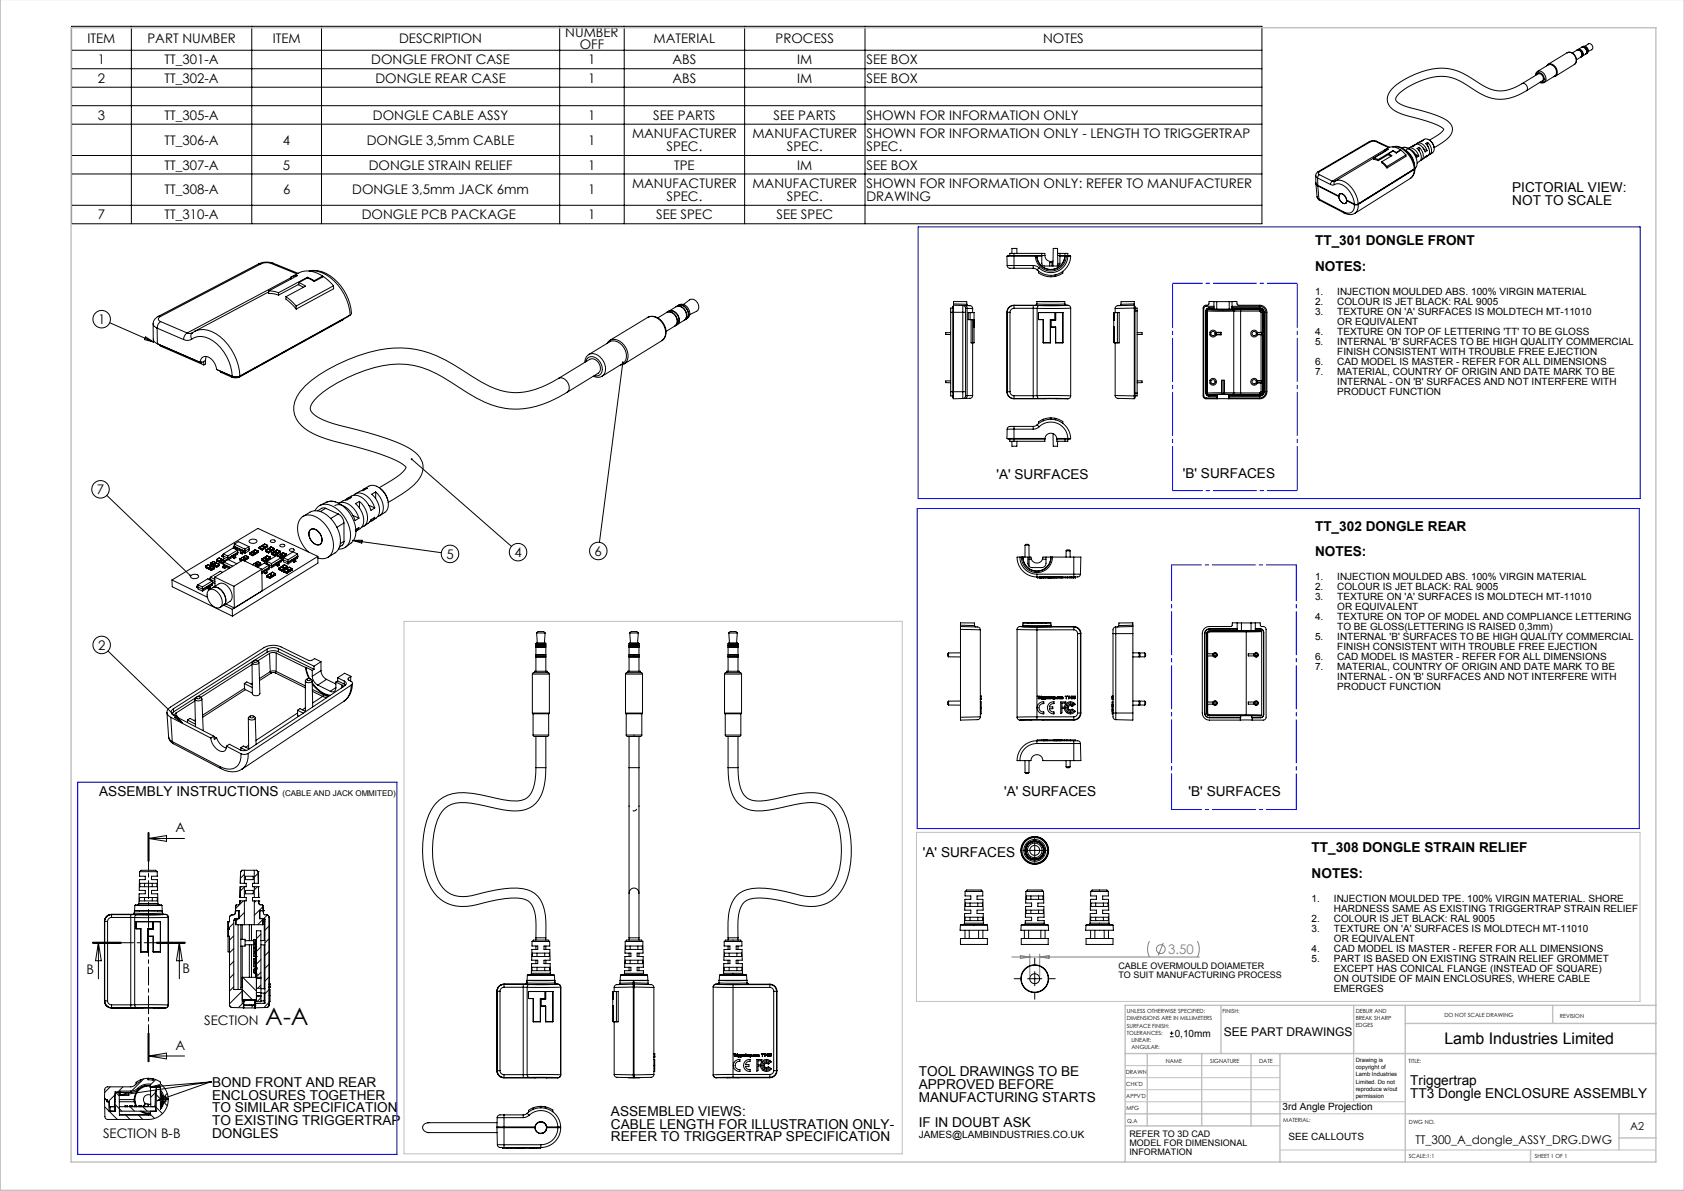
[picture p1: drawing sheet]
<svg xmlns="http://www.w3.org/2000/svg" width="594mm" height="420mm" viewBox="0 0 594 420" stroke-linecap="round" stroke-linejoin="round" font-family="sans-serif">
<defs><g id="words">
<text font-size="8.5" x="93.6" y="361.5">A-A</text>
<text font-size="5.6" x="509.5" y="368">Lamb Industries Limited</text>
<g font-size="4.8">
<text x="533.4" y="67.7">PICTORIAL VIEW:</text>
<text x="533.4" y="72.2">NOT TO SCALE</text>
<text x="463.8" y="86.6">TT_301 DONGLE FRONT</text>
<text x="463.8" y="95.6">NOTES:</text>
<text x="351.5" y="168.9">'A' SURFACES</text>
<text x="417.2" y="168.4">'B' SURFACES</text>
<text x="463.8" y="187.2">TT_302 DONGLE REAR</text>
<text x="463.8" y="196.2">NOTES:</text>
<text x="35" y="280.7">ASSEMBLY INSTRUCTIONS</text>
<text x="354.2" y="280.6">'A' SURFACES</text>
<text x="419.3" y="280.6">'B' SURFACES</text>
<text x="325.5" y="302.3">'A' SURFACES</text>
<text x="462.7" y="300.6">TT_308 DONGLE STRAIN RELIEF</text>
<text x="462.7" y="309.6">NOTES:</text>
<text x="74.8" y="383.3">BOND FRONT AND REAR</text>
<text x="324.1" y="379.5">TOOL DRAWINGS TO BE</text>
<text x="497.4" y="382.6">Triggertrap</text>
<text x="74.8" y="387.8">ENCLOSURES TOGETHER</text>
<text x="324.1" y="384">APPROVED BEFORE</text>
<text x="324.1" y="388.5">MANUFACTURING STARTS</text>
<text x="497.4" y="387.1">TT3 Dongle ENCLOSURE ASSEMBLY</text>
<text x="74.8" y="392.3">TO SIMILAR SPECIFICATION</text>
<text x="215.5" y="393.5">ASSEMBLED VIEWS:</text>
<text x="74.8" y="396.8">TO EXISTING TRIGGERTRAP</text>
<text x="74.8" y="401.3">DONGLES</text>
<text x="215.5" y="398">CABLE LENGTH FOR ILLUSTRATION ONLY-</text>
<text x="324.1" y="397.6">IF IN DOUBT ASK</text>
<text x="215.5" y="402.5">REFER TO TRIGGERTRAP SPECIFICATION</text>
</g>
<g font-size="4.7">
<text x="30.9" y="15.2">ITEM</text>
<text x="52" y="15.2">PART NUMBER</text>
<text x="96.2" y="15.2">ITEM</text>
<text x="140.8" y="15.2">DESCRIPTION</text>
<text x="199.4" y="12.9">NUMBER</text>
<text x="204.5" y="17.5">OFF</text>
<text x="230.6" y="15.2">MATERIAL</text>
<text x="273.6" y="15.2">PROCESS</text>
<text x="368" y="15.2">NOTES</text>
<text x="34.5" y="22.7">1</text>
<text x="58" y="22.7">TT_301-A</text>
<text x="130.9" y="22.7">DONGLE FRONT CASE</text>
<text x="207.5" y="22.7">1</text>
<text x="237.2" y="22.7">ABS</text>
<text x="281.2" y="22.7">IM</text>
<text x="305.6" y="22.7">SEE BOX</text>
<text x="34.5" y="29.2">2</text>
<text x="58" y="29.2">TT_302-A</text>
<text x="132.4" y="29.2">DONGLE REAR CASE</text>
<text x="207.5" y="29.2">1</text>
<text x="237.2" y="29.2">ABS</text>
<text x="281.2" y="29.2">IM</text>
<text x="305.6" y="29.2">SEE BOX</text>
<text x="34.5" y="42.2">3</text>
<text x="58" y="42.2">TT_305-A</text>
<text x="131.6" y="42.2">DONGLE CABLE ASSY</text>
<text x="207.5" y="42.2">1</text>
<text x="230.4" y="42.2">SEE PARTS</text>
<text x="272.9" y="42.2">SEE PARTS</text>
<text x="305.6" y="42.2">SHOWN FOR INFORMATION ONLY</text>
<text x="58" y="51">TT_306-A</text>
<text x="99.8" y="51">4</text>
<text x="129.4" y="51">DONGLE 3,5mm CABLE</text>
<text x="207.5" y="51">1</text>
<text x="222.9" y="48.7">MANUFACTURER</text>
<text x="235.1" y="53.3">SPEC.</text>
<text x="265.4" y="48.7">MANUFACTURER</text>
<text x="277.6" y="53.3">SPEC.</text>
<text x="305.6" y="48.7">SHOWN FOR INFORMATION ONLY - LENGTH TO TRIGGERTRAP</text>
<text x="305.6" y="53.3">SPEC.</text>
<text x="58" y="59.8">TT_307-A</text>
<text x="99.8" y="59.8">5</text>
<text x="130.1" y="59.8">DONGLE STRAIN RELIEF</text>
<text x="207.5" y="59.8">1</text>
<text x="237.8" y="59.8">TPE</text>
<text x="281.2" y="59.8">IM</text>
<text x="305.6" y="59.8">SEE BOX</text>
<text x="58" y="68.6">TT_308-A</text>
<text x="99.8" y="68.6">6</text>
<text x="124.2" y="68.6">DONGLE 3,5mm JACK 6mm</text>
<text x="207.5" y="68.6">1</text>
<text x="222.9" y="66.3">MANUFACTURER</text>
<text x="235.1" y="70.8">SPEC.</text>
<text x="265.4" y="66.3">MANUFACTURER</text>
<text x="277.6" y="70.8">SPEC.</text>
<text x="305.6" y="66.3">SHOWN FOR INFORMATION ONLY: REFER TO MANUFACTURER</text>
<text x="305.6" y="70.8">DRAWING</text>
<text x="34.5" y="77.3">7</text>
<text x="58" y="77.3">TT_310-A</text>
<text x="127.6" y="77.3">DONGLE PCB PACKAGE</text>
<text x="207.5" y="77.3">1</text>
<text x="231.4" y="77.3">SEE SPEC</text>
<text x="273.9" y="77.3">SEE SPEC</text>
<text x="34.6" y="114.3">1</text>
<text x="34.2" y="174.3">7</text>
<text x="157.4" y="197">5</text>
<text x="181.4" y="196.4">4</text>
<text x="209.7" y="196">6</text>
<text x="34.6" y="229.2">2</text>
<text x="61.9" y="293.5">A</text>
<text x="30.5" y="343.5">B</text>
<text x="64.3" y="343">B</text>
<text x="72.1" y="361.5">SECTION</text>
<text x="61.9" y="370.2">A</text>
<text x="36.3" y="401.5">SECTION B-B</text>
</g>
<text font-size="4.7" fill="#808080" x="412" y="336.4">3.50</text>
<g font-size="4.2">
<text x="431.7" y="365.3">SEE PART DRAWINGS</text>
<text x="499.3" y="403.5">TT_300_A_dongle_ASSY_DRG.DWG</text>
</g>
<text font-size="3.9" x="575" y="398.4">A2</text>
<g font-size="3.5">
<text x="463.8" y="103.9">1.</text>
<text x="463.8" y="107.5">2.</text>
<text x="471.7" y="107.5">COLOUR IS JET BLACK: RAL 9005</text>
<text x="471.7" y="103.9">INJECTION MOULDED ABS. 100% VIRGIN MATERIAL</text>
<text x="463.8" y="111">3.</text>
<text x="471.7" y="111">TEXTURE ON 'A' SURFACES IS MOLDTECH MT-11010</text>
<text x="463.8" y="118.1">4.</text>
<text x="471.7" y="114.5">OR EQUIVALENT</text>
<text x="471.7" y="118.1">TEXTURE ON TOP OF LETTERING 'TT' TO BE GLOSS</text>
<text x="463.8" y="121.6">5.</text>
<text x="471.7" y="121.6">INTERNAL 'B' SURFACES TO BE HIGH QUALITY COMMERCIAL</text>
<text x="471.7" y="125.1">FINISH CONSISTENT WITH TROUBLE FREE EJECTION</text>
<text x="463.8" y="128.6">6.</text>
<text x="471.7" y="128.6">CAD MODEL IS MASTER - REFER FOR ALL DIMENSIONS</text>
<text x="463.8" y="132.2">7.</text>
<text x="471.7" y="132.2">MATERIAL, COUNTRY OF ORIGIN AND DATE MARK TO BE</text>
<text x="471.7" y="135.7">INTERNAL - ON 'B' SURFACES AND NOT INTERFERE WITH</text>
<text x="471.7" y="139.2">PRODUCT FUNCTION</text>
<text x="463.8" y="204.5">1.</text>
<text x="463.8" y="208.1">2.</text>
<text x="471.7" y="208.1">COLOUR IS JET BLACK: RAL 9005</text>
<text x="471.7" y="204.5">INJECTION MOULDED ABS. 100% VIRGIN MATERIAL</text>
<text x="463.8" y="211.6">3.</text>
<text x="471.7" y="215.1">OR EQUIVALENT</text>
<text x="471.7" y="211.6">TEXTURE ON 'A' SURFACES IS MOLDTECH MT-11010</text>
<text x="463.8" y="218.6">4.</text>
<text x="471.7" y="218.6">TEXTURE ON TOP OF MODEL AND COMPLIANCE LETTERING</text>
<text x="463.8" y="225.7">5.</text>
<text x="471.7" y="222.2">TO BE GLOSS(LETTERING IS RAISED 0,3mm)</text>
<text x="471.7" y="225.7">INTERNAL 'B' SURFACES TO BE HIGH QUALITY COMMERCIAL</text>
<text x="463.8" y="232.8">6.</text>
<text x="471.7" y="232.8">CAD MODEL IS MASTER - REFER FOR ALL DIMENSIONS</text>
<text x="471.7" y="229.2">FINISH CONSISTENT WITH TROUBLE FREE EJECTION</text>
<text x="463.8" y="236.3">7.</text>
<text x="471.7" y="236.3">MATERIAL, COUNTRY OF ORIGIN AND DATE MARK TO BE</text>
<text x="471.7" y="239.8">INTERNAL - ON 'B' SURFACES AND NOT INTERFERE WITH</text>
<text x="471.7" y="243.3">PRODUCT FUNCTION</text>
<text x="462.7" y="318">1.</text>
<text x="470.5" y="318">INJECTION MOULDED TPE. 100% VIRGIN MATERIAL. SHORE</text>
<text x="470.5" y="321.5">HARDNESS SAME AS EXISTING TRIGGERTRAP STRAIN RELIEF</text>
<text x="462.7" y="325">2.</text>
<text x="462.7" y="328.6">3.</text>
<text x="470.5" y="325">COLOUR IS JET BLACK: RAL 9005</text>
<text x="470.5" y="328.6">TEXTURE ON 'A' SURFACES IS MOLDTECH MT-11010</text>
<text x="462.7" y="335.6">4.</text>
<text x="470.5" y="332.1">OR EQUIVALENT</text>
<text x="470.5" y="335.6">CAD MODEL IS MASTER - REFER FOR ALL DIMENSIONS</text>
<text x="462.7" y="339.1">5.</text>
<text x="470.5" y="339.1">PART IS BASED ON EXISTING STRAIN RELIEF GROMMET</text>
<text x="470.5" y="342.7">EXCEPT HAS CONICAL FLANGE (INSTEAD OF SQUARE)</text>
<text x="470.5" y="346.2">ON OUTSIDE OF MAIN ENCLOSURES, WHERE CABLE</text>
<text x="470.5" y="349.7">EMERGES</text>
<text x="414.3" y="365.5">0,10mm</text>
<text x="452.4" y="391.5">3rd Angle Projection</text>
<text x="324.1" y="401.4">JAMES@LAMBINDUSTRIES.CO.UK</text>
<text x="454.5" y="402.1">SEE CALLOUTS</text>
</g>
<g font-size="3.2">
<text x="394.5" y="341.8">CABLE OVERMOULD DOIAMETER</text>
<text x="394.5" y="344.9">TO SUIT MANUFACTURING PROCESS</text>
<text x="398.4" y="401.1">REFER TO 3D CAD</text>
<text x="398.4" y="404.2">MODEL FOR DIMENSIONAL</text>
<text x="398.4" y="407.4">INFORMATION</text>
</g>
<text font-size="2.8" x="99.7" y="280.7">(CABLE AND JACK OMMITED)</text>
<g font-size="2.1">
<text x="478.2" y="374.6">Drawing is</text>
<text x="478.2" y="377.1">copyright of</text>
<text x="478.2" y="379.6">Lamb Industries</text>
<text x="478.2" y="382.1">Limited. Do not</text>
<text x="478.2" y="384.6">reproduce w/out</text>
<text x="478.2" y="387.1">permission</text>
</g>
<g font-size="2">
<text x="397.5" y="357.4">UNLESS OTHERWISE SPECIFIED:</text>
<text x="397.5" y="359.9">DIMENSIONS ARE IN MILLIMETERS</text>
<text x="431.3" y="357.4">FINISH:</text>
<text x="478.2" y="357.3">DEBUR AND</text>
<text x="478.2" y="359.8">BREAK SHARP</text>
<text x="509.5" y="358.8">DO NOT SCALE DRAWING</text>
<text x="550.2" y="359">REVISION</text>
<text x="397.5" y="362.4">SURFACE FINISH:</text>
<text x="397.5" y="364.9">TOLERANCES:</text>
<text x="478.2" y="362.3">EDGES</text>
<text x="399.1" y="367.4">LINEAR:</text>
<text x="399.1" y="369.9">ANGULAR:</text>
<text x="411.2" y="374.8">NAME</text>
<text x="426.9" y="374.7">SIGNATURE</text>
<text x="444.1" y="374.7">DATE</text>
<text x="496.8" y="375">TITLE:</text>
<text x="397.1" y="378.9">DRAWN</text>
<text x="397.3" y="383.1">CHK'D</text>
<text x="397.3" y="387.2">APPV'D</text>
<text x="397.3" y="391.6">MFG</text>
<text x="397.5" y="395.9">Q.A</text>
<text x="452.7" y="395.7">MATERIAL:</text>
<text x="497" y="396.4">DWG NO.</text>
<text x="497" y="408.4">SCALE:1:1</text>
<text x="541.4" y="408.4">SHEET 1 OF 1</text>
</g>
</g></defs>
<g fill="none" stroke="#000" stroke-width=".35">
<path d="M25.2 9.3h419.9v69.6h-419.9zM25.2 17.7h419.9M46.3 9.3v69.6M88.8 9.3v69.6M113.4 9.3v69.6M197.4 9.3v69.6M220.2 9.3v69.6M262.7 9.3v69.6M305.1 9.3v69.6M552.8 18.6a2.57 2.57 0 0 1 2.7 1.2 2.57 2.57 0 0 1-.2 2.9M552.8 18.6l-6.7 4.1M552.8 18.6a2.51 2.51 0 0 1 2.8 1.1 2.51 2.51 0 0 1-.3 3"/>
<path d="M554.6 18.7l3.8-2.3a1.47 1.47 0 0 1 1.6 .6 1.47 1.47 0 0 1-.1 1.7l-3.8 2.4M556.2 17.7a1.45 1.45 0 0 1 1.6 .7 1.45 1.45 0 0 1-.2 1.7 1.48 1.48 0 0 0 .2-1.7 1.48 1.48 0 0 0-1.6-.7zM556.5 17.5a1.47 1.47 0 0 1 1.6 .7 1.47 1.47 0 0 1-.1 1.7M556.5 17.5a1.48 1.48 0 0 1 1.6 .7 1.48 1.48 0 0 1-.1 1.7M557.8 16.7a1.47 1.47 0 0 1 1.6 .7 1.47 1.47 0 0 1-.1 1.7M557.9 16.7a1.47 1.47 0 0 1 1.6 .7 1.47 1.47 0 0 1-.2 1.7M558.2 16.5a1.47 1.47 0 0 1 1.6 .6 1.47 1.47 0 0 1-.2 1.8 1.48 1.48 0 0 0 .1-1.7 1.48 1.48 0 0 0-1.6-.7M559.1 16.3l1.1-.8a1.22 1.22 0 0 1 1.4 .5 1.22 1.22 0 0 1-.2 1.5l-1.2 .6M25.2 24.2h419.9M25.2 30.8h419.9M25.2 37.3h419.9M536.9 29.5l5.6-3.4a1.54 1.54 0 0 1 1.6 .7 1.54 1.54 0 0 1-.1 1.7l-5.6 3.5"/>
<path d="M538.4 32a1.56 1.56 0 0 0 .1-1.8 1.56 1.56 0 0 0-1.6-.7 12 12 0 0 1-14.4 .3 27.5 27.5 0 0 0-11.7-5.6 26.8 26.8 0 0 0-20 7.3 4.6 4.6 0 0 0 1.6 7.8l4.5 1.7a36.8 36.8 0 0 1 12.2 4.4l.1 .3a5.8 5.8 0 0 1-2.8 2.4l-2.2 1.3M538.4 32a14.8 14.8 0 0 1-17.7 .1l-1.6-1a17.1 17.1 0 0 0-12.1-4.1 24.1 24.1 0 0 0-14.3 7 1.56 1.56 0 0 0 .8 2.5 32.2 32.2 0 0 0 9.2 2.9 17.8 17.8 0 0 1 9 4.4 4.3 4.3 0 0 1-2 5.8l-3.9 2.5M541.8 26.5a1.2 1.2 0 0 1 1-1 1.2 1.2 0 0 1 1.2 .7 1.55 1.55 0 0 1 .7 1.6 1.55 1.55 0 0 1-1.1 1.2h-.3M542.3 25.2l3.7-2.3a2.39 2.39 0 0 1 2.6 1.1 2.39 2.39 0 0 1-.2 2.8l-3.7 2.3M542.3 25.2a2.41 2.41 0 0 1 2.6 1.1 2.41 2.41 0 0 1-.2 2.8M542.3 25.2l-.6 .7-.1 .7M543.1 29.1l.9 .2 .7-.2M545.6 23.2a1.92 1.92 0 0 1 1.9-.6 1.92 1.92 0 0 1 1.4 1.5 1.83 1.83 0 0 1-1 3M555.3 22.7l-6.7 4.2M25.2 43.8h419.9M25.2 54.8h419.9M483 50h.4"/>
<path d="M483 50l-18.1 10.5M483.4 50l-18 10.6M485.2 49.9l-.9-.2-.9 .3M485.2 49.9l4.6 2.1M485.6 49.9l-1.2-.3-1.4 .4M485.6 49.9h-.4M485.6 49.9l4.5 2M486.2 56.2l-1.7-.4v.4l1.7 .4M486.2 56.2v.4M487.5 57l-.1 .4 1.8 1.8M487.5 57l1.7 1.7M488.5 52.9l1.1-.2-18.7 11.2"/>
<path d="M488.5 52.9l.1 .4M489.2 58.7v.5M489.8 52l-19.9 11.9M489.8 52v.1M489.8 54.5l-3.6 2.1M489.8 54.2v.4l.8 .5M489.8 54.2l1.2 .7-3.5 2.1M490 52h-.2M490.1 52a4.3 4.3 0 0 1 3.9 .9M490.1 52l-1.6 .9M491.2 51.8a6 6 0 0 1 6.5 3.4 4.7 4.7 0 0 1 1.2 4.4M491.3 53.1l1.2 .7"/>
<path d="M491.3 53.1l-5.1 3.1M491.3 53.1v.2M491.3 53.3l1.2 .7M491.3 53.3l-1.5 .9M491.3 51.8a6.7 6.7 0 0 1 6.5 4.2l.7 1.8 .4 1.8M492.5 53.8v.2M492.5 54l1.7-1 1.7 1.6M494 52.9l-1.5 .9M494 52.9v.1M495.8 53a6.6 6.6 0 0 1 3.1 5M495.9 54.6l-6.7 4.1M495.9 54.6v.5l-6.7 4.1"/>
<path d="M496.1 52.7a3.1 3.1 0 0 1 3.6 2.8l.7-.5M496.2 52.1h-1.7a4.5 4.5 0 0 1 5 3.4 3.8 3.8 0 0 1-.4 4.1l-.5 2-1.1 1.3M498 51.7l1.1-.4-2.3 1a3.1 3.1 0 0 1 3.6 2.7M498.4 51.4a2.79 2.79 0 0 1 4.3 2.2l.7-.5M498.5 59.8h.1M498.7 59.7l-.2 .1M498.9 59.6l-19.8 12.3M498.9 59.8a3.8 3.8 0 0 1-1.4 3.1M498.9 59.8l-19.8 12.3M499.1 59.3l-.2 .5M499.3 54.5l1.1 .5M499.6 50.8a2.2 2.2 0 0 1 3.2 1.2l.6 1.1"/>
<path d="M500.6 52a3.3 3.3 0 0 1 .8 4.4l-.4 .2M500.6 52l-.8 .4a3.1 3.1 0 0 1 .9 4.5l-.8 .5M500.6 52v1.2M501.1 50l1-.5-2.2 1M501.4 49.7a2.61 2.61 0 0 1 4.3 1.7l.2 1.1-.2 .9-1.3 1.1M502 52.2l.3 .4M502.3 52.6h.1M502.3 52.6l1.1 .5M502.5 55.6l.9-.8-2 1.6M503.6 50.2a3.1 3.1 0 0 1 .8 4.3l-.4 .2M503.6 50.2l-.8 .4a2.79 2.79 0 0 1 .1 4.9M503.6 50.2v1.2"/>
<path d="M503.6 51.4l.4 .8M503.6 51.4h.1M504.4 49.5l.8 .9 .6 1.5M25.2 61.4h419.9M25.2 72.4h419.9M464.1 61.9l.1 2.8 .6 .7M464.1 61.9l.7 .9M464.2 64.7l.4 4.7M464.2 64.6l.1 .6 .5 .4M464.6 69.4l.6 .8M464.6 69.4l.1 .5 .7 .7M464.8 62.8l4.5 2.3"/>
<path d="M464.8 62.8v2.6M464.8 65.4l7.4 3.7M464.8 65.6l.4 4.6M464.8 65.6l7.4 3.7M464.9 60.5l-.5 .5-.3 .9M464.9 60.5l.5 .1M465.2 70.2l.2 .4M465.2 70.2l8.7 4.5M465.4 61.6l-.6 1.2M465.4 61.6l4.5 2.3M465.4 60.6a.53 .53 0 0 0-.4 .5 .53 .53 0 0 0 .4 .5M465.4 70.6l8.7 4.5"/>
<path d="M469.3 65.1l.8 .2 .6-.2M469.9 63.9l-.6 1.2M469.9 63.9h1M470.7 65.1a4.2 4.2 0 0 1 5 1.9l1.4 2.4 .6 2.6M470.9 63.9l-.4 .5 .2 .7M470.9 63.9a4.6 4.6 0 0 1 5.4 1.8l1.7 2.5 .8 1.9 .3 1.8M470.9 63.9h.1M472.2 69.3l.1 .6a2.04 2.04 0 0 0 2.5 1.8l.3-.9M472.2 69.1a1 1 0 0 1 .8-.9 1 1 0 0 1 1.1 .5l.9 1.9 2.7 1.4M472.2 69.1h.1M472.2 69.3h.1M472.3 69.1h-.1"/>
<path d="M472.4 68.6a1.68 1.68 0 0 1 2.4 1.5 1.06 1.06 0 0 1-.2 1.6 1.06 1.06 0 0 1-1.6-.6l-.7-1.3zM473 68.2l-.4 .2M473.9 74.7l.2 .4M474.1 75.1l2.1 .6 1.6-.4M474.9 71.5l-.3 .2M475.1 70.8l2.6 1.4M475.2 70.7l-.1 .1M477.7 72.2a2.4 2.4 0 0 1-.9 2.6 2.4 2.4 0 0 1-2.9-.1M477.9 75.2l-.1 .1M479.1 71.9l-1.4 .1M479.1 72.1l-1.4 .1M479.1 72.1a3.2 3.2 0 0 1-1.2 3.1"/>
<path d="M479.1 71.9h.1M497.5 62.9l-19.6 12.3M91.2 93h.8M91.2 93l-35.4 18.6M92 93l-35.4 18.6M95.7 92.9a4.9 4.9 0 0 0-3.7 .1M95.7 92.9l9 3.7M96.4 92.8l-.5-.1a6.8 6.8 0 0 0-4.7 .3M96.4 92.8l-.7 .1M96.4 92.8l8.7 3.6M102.6 97.9l-36.6 19.5M102.7 97.7l2.3-.5-10.2 5.4"/>
<path d="M102.7 97.7l-.1 .7M105.4 99.6v.9l1.6 .8M105.4 99.6l2.4 1.3-6.9 3.7M105.4 99.6l3.1-1.6 2.3 1.3 3.3-1.8 3.5 3.3M108.4 97.8l2.4 1.2M108.4 97.8l-10.1 5.4M108.4 97.8v.2M109 95.6a11.3 11.3 0 0 1 11.2 5.2 13.9 13.9 0 0 1 3.6 10l-.3 .3M109.3 95.5a12.5 12.5 0 0 1 11.1 6.6 18.5 18.5 0 0 1 3.1 9M110.8 99v.3M113.8 97.4a8.5 8.5 0 0 0-8.1-1.3l-3 1.6M113.8 97.4l-3 1.6"/>
<path d="M113.8 97.4v.3M355.3 93.6h2.4M355.3 93.6a1.86 1.86 0 0 0 2.4 1M356.9 89.4v-1.8h1.8v1.8M357.7 90.4h-2.5l.1 3.2M357.7 93.6v1M357.7 89.4h-1.5v.7M357.7 89.4v.7M357.7 90.4v3.2M357.7 90.4h7.5M357.7 93.6h6.7M357.7 94.6h6.7"/>
<path d="M357.7 89.4h10.9v.7M357.8 90.1h-2.2v.3M357.8 90.1h10.8M357.8 90.1v.3M364.4 93.6l1 .2 1.1 .7M364.4 93.6v1M364.4 94.6l1.4 .6M365.2 90.4a5.5 5.5 0 0 0 5.5 5.2 5.5 5.5 0 0 0 5.4-5.2M365.2 90.4h.5M365.7 90.4a5 5 0 0 0 5 4.7 5 5 0 0 0 4.9-4.7M365.7 90.4h.1M365.8 90.4a4.9 4.9 0 0 0 4.9 4.6 4.9 4.9 0 0 0 4.9-4.6"/>
<path d="M365.8 90.4h1.7M366.3 95.6v.6a7.5 7.5 0 0 0 5.9 1.3M366.5 94.5l-.7 .7M367.5 89.4v3.6l.3 .6 .7 .2h4.4l.6-.2 .4-.6v-3.6M368.6 90.1a2.1 2.1 0 0 0 2.8 2M370.3 93.8v-1.2h.8v1.2M370.7 97.6h.1M372.2 96.9v.6M372.3 96.9l.1 .5M372.4 97.4h-.2M373.1 89.4h2.6M373.1 90.1h3.4"/>
<path d="M373.1 93.1l-.1-5.5h-1.5l-.1 6.2M373.8 93.1h-.8v.7M373.9 90.4h1.7M374.9 95.7v.6l-2.5 1.1M375.6 90.4h.1M375.6 90.4h.5M375.7 89.4h1v.7M375.7 89.4v.7M376.1 90.4h.6M376.5 90.1h1v.3M376.5 90.1v.3M376.7 90.4a6 6 0 0 1-3.8 5.3 6 6 0 0 1-6.4-1.2"/>
<path d="M376.7 90.4h.8a6.7 6.7 0 0 1-6.2 6.7l-2.7-.3-1.7-.8-1.1-.8M38.7 113.8l15.5 6.8M51.4 118.8l2.8 1.8-3.2-.8zM54 114.2a1.96 1.96 0 0 0 1.4 1.5M54 114.2l.1 5.5a2.03 2.03 0 0 0 1.4 1.5M55.4 115.7l9.4 4M55.4 115.7l.1 5.5M55.8 111.6h.8M55.8 111.6a2.9 2.9 0 0 0-1.8 2.6M56.6 111.6a.91 .91 0 0 0-.8 1 .91 .91 0 0 0 .9 .8M56.7 113.4a2.74 2.74 0 0 0-1.3 2.3M56.7 113.4l9.3 4"/>
<path d="M66 117.4a2.78 2.78 0 0 0-1.2 2.3M66 117.4l1.1 .2 .7-.2a1.63 1.63 0 0 0-.2 2.2M67.6 119.6a6.5 6.5 0 0 1 7.7 .7 16.7 16.7 0 0 1 6.6 12.4l1.2 .2 1.5-.3M67.6 119.6a2.82 2.82 0 0 1-2.8 .1M67.8 117.4a6.9 6.9 0 0 1 8.4 .3 19.3 19.3 0 0 1 8.4 14.9M94.8 102.9l-26.2 14M94.8 102.6l-.1 .9h1.3l2.3 .6M94.8 102.6l3.5 .6M98.3 103.2v.9M100.9 104.6l-.1 .9 2 1.6 1.7 1.9M100.9 104.6l3.6 3.3M104.5 107.9v1.1"/>
<path d="M105.4 100.3l-7.1 3.8M117.6 100.8l.1 1-13.2 7.2M117.6 100.8l-13.1 7.1M120.9 112.8l-36.4 20.1M120.9 112.7v.1M121.3 112.5l-.4 .3M122.8 111.5v.1M122.8 111.6l-38.1 21.1M123.2 111.3l-.4 .3M123.5 111.1l-38.9 21.5M228.5 111.9a5 5 0 0 1 6.3 4.7 3.5 3.5 0 0 1-1.3 3.5M228.5 111.9l-13.4 8.1"/>
<path d="M228.5 111.9a4.7 4.7 0 0 1 6.3 3.8 3.8 3.8 0 0 1-1.3 4.4M232 112.1l3.2-1.9a2.93 2.93 0 0 1 3.1 1.3 2.93 2.93 0 0 1-.2 3.5l-3.2 1.9M235.2 110.1a2.7 2.7 0 0 1 4.3 2.2 2.13 2.13 0 0 1-1.3 2.6 2.93 2.93 0 0 0 .2-3.4 2.93 2.93 0 0 0-3.2-1.4zM235.9 109.7l2.5-1.5a2.92 2.92 0 0 1 3.2 1.3 2.92 2.92 0 0 1-.2 3.4l-2.6 1.6a2.93 2.93 0 0 0 .3-3.4 2.93 2.93 0 0 0-3.2-1.4zM238.5 108.1a2.69 2.69 0 0 1 4.2 2.2 2.13 2.13 0 0 1-1.2 2.6 2.92 2.92 0 0 0 .2-3.5 2.92 2.92 0 0 0-3.2-1.3zM239.2 107.7a2.87 2.87 0 0 1 3.4 .6 2.87 2.87 0 0 1 .4 3.4l-.9 .8a2.92 2.92 0 0 0 .3-3.5 2.92 2.92 0 0 0-3.2-1.3zM241.1 107.4l2.1-1.6a2.43 2.43 0 0 1 2.8 1 2.43 2.43 0 0 1-.3 3l-2.4 1.1M335.3 110.1h.8M335.3 110.1v28M335.3 117.3h-1.7v.6l1.7 .1M336.1 110.2v30.1h.2M336.1 108.6h-.8v1.5"/>
<path d="M336.1 110.2h.2M336.3 110.1v30.5l3.3-.1M336.3 107.6v2.5M336.3 108h-.2v2.2M336.3 107.2v.4M336.3 107.2v-.9l4.7 .1 .1 .9M336.3 107.2l4.8 .1M336.3 110.1h3.3M336.3 107.6l3.3 .1M339.6 107.7v2.4M339.6 110.1h1M339.6 107.7l.6 .3 .4 .7"/>
<path d="M339.6 107.7h.8M339.6 110.1v28M340.4 107.7l.3 .1a1.86 1.86 0 0 1 2.4 1M340.4 107.7l.5 .3 .2 .7M340.6 108.7v1.4M340.6 108.7h.5M340.6 110.1v28M341.1 107.3l.4 .5M341.1 108.7l2 .1M341.1 108.7v30.8M341.5 112.7h1M341.5 110.2h1.6"/>
<path d="M341.5 110.2v2.5M341.5 110.2h.7M342.2 112.7h.9M342.2 110.2v2.5M342.2 112.7h-.7M342.5 112.7v8.2M343.1 110.2h.5M343.1 108.8v1.4M343.1 112.7v26.8M343.1 112.7h-.6M343.6 112.7h.1M343.6 110.2h-1.4"/>
<path d="M343.6 112.9h.1M343.6 115.3h.1M343.6 110.2v10.7M355.2 110.1h.1M355.2 110.1v28M355.3 110.1h1M355.3 110.1v28M356.3 110.1v28M357.7 108.7a1.41 1.41 0 0 0-1.4 1.4M357.7 107.7v1M357.7 107.7l-1.1 .3-.6 .4-.6 .9-.1 .8M357.7 107.6l-1.1 .3-.7 .5-.5 .7-.2 1"/>
<path d="M357.7 107.7h6.7M357.7 107.6v.1M357.7 107.6h7.5M357.7 108.7h6.7M364.4 107.7h2.1M364.4 108.7h1.4M364.4 107.7v1M364.4 108.7v30.8M365.2 107.6h10.9M365.7 107.2h9.9M365.7 107.2l-.5 .4M365.8 106.3h9.8"/>
<path d="M365.8 106.3l-.1 .9M365.8 106.3h1.7M365.8 108.7v30.8M366.3 110.2h5.9M366.3 112.7h1.7M366.3 110.2v2.5M366.3 110.2h.1M366.3 112.7h.1M366.5 107.7l-.4 .3-.3 .7M367.5 106.4h6.4M367.5 106.3v.1M368 112.7v8.2"/>
<path d="M368 112.7h.1M370.5 112.7h.1M370.5 112.7v8.2M370.5 112.7h1.7M370.7 115.4h1.6M370.7 112.9h1.6M370.7 112.9h.1M370.7 112.9v2.5M370.7 112.9h1.7M370.7 112.9v2.4M370.7 115.3v.1M372.2 112.7h-1.7"/>
<path d="M372.2 112.7h.1M372.2 110.2h-5.9M372.2 110.2v2.5M372.2 110.2h.1M372.3 110.2h2.6M372.3 112.9h.1M372.3 110.2v2.7M372.3 115.4v5.5M372.3 110.2h.1M372.4 115.3h-1.7M372.4 110.2h2.5M372.4 110.2v2.7"/>
<path d="M372.4 115.3v5.6M372.4 115.3l-.1 .1M373.9 106.3h1.7M373.9 106.3v.1M374.9 110.2v10.7M374.9 110.2h.1M375.6 106.3v.9M375.6 107.2l.5 .4M376.1 107.6h.6M376.7 107.6l-10.2 .1M376.7 107.6l.6 .3 .4 .7M377.7 108.6l-11.9 .1"/>
<path d="M377.7 108.6v31M392.8 110.2l.1 10.7M392.9 110.2h.1M392.9 112.9h.1zM392.9 115.3h.1zM393 112.7h.1M393 110.2v2.7M393 110.2h1.1M393 115.3v5.6M393.4 108.8l.1 1.4M393.5 110.2h.1M393.6 110.2h1.2"/>
<path d="M393.6 110.2h-.7M394.1 110.2v10.7M394.8 110.2h-.7M394.8 110.2v10.7M395.4 107.3l-.5 .5M400.1 107.6l-4.4 .2a1.87 1.87 0 0 0-2.3 1M400.1 107.6v1M400.1 108h.2v1M400.1 107.2v.4M400.1 107.2v-.9l-4.7 .1v.9M400.1 108.6l-6.7 .2M400.1 107.2l-4.7 .1"/>
<path d="M400.1 108.6v31M400.1 109h.2M400.3 108.6h.8v1M400.3 109v30.4M400.3 109.6h.8M401.1 109.6v29M401.1 117.3h1.7v.6l-1.7 .1M425.4 109.6h.1M425.4 109.6v29M425.9 109.6h.1M425.9 109.6v29M425.9 109.6l9.3 .1"/>
<path d="M426.3 109.1h.1M426.3 109.1l-.4 .5M426.3 109h1.9M426.3 109v.1M426.3 109h.1M426.4 109.1h.1M426.4 109.1l-.5 .5M426.4 108.6a.99 .99 0 0 0-1 1M426.4 108.6a1 1 0 0 0-1 1M426.4 108.6h.1M426.4 108.6h1.8v.4M426.4 109.1l8.4 .1"/>
<path d="M426.4 109h10M426.4 109.1h10M426.4 109v.1M428.2 109h.1M428.2 106.3v2.8h1M428.2 108h-2.8l-.8 .8v30.6l.2 .6 .6 .3h3.9M428.2 106.3h-1.7l-.1 1-.5 .3a1.18 1.18 0 0 0-1.5 .7v31.5l.8 .8h4.1M428.2 106.4h1M428.6 117.5v.3M428.9 117.2h.1M428.9 118h.1M428.9 117.2l.1 .1"/>
<path d="M428.9 117.2v.8M429 118.1h1.7M429 117.2l-.6-.7h-1l-.6 .7v.9l.5 .6 .7 .1 .7-.3 .3-.5M429 117.3h1.5M429 117.9h1.5M429 117.9l-.1 .1M429 117.3v.6M429.2 106.4h4.4M429.2 109.1h4.4M429.2 106.4v2.7M430.5 117.9l.2 .2M430.5 117.3v.6"/>
<path d="M430.7 117.2h-1.7M430.7 117.2l-.2 .1M430.7 117.2v.9M433.6 106.4v2.7M434.6 106.3v2.8h-1M434.6 108h10l1.1 .6 .6 .8 .2 28.7-.6 1.5-1.3 .7h-11.1M434.6 106.3h1.7l.1 1.1 .4 .2 8.1 .1 1.2 .7 .6 .9 .2 28.8-.6 1.6-1.4 .9h-11.4M434.6 106.4h-1M434.6 108.6h9.8M434.6 108.6h.1M434.6 109h1.9M434.6 109h.1"/>
<path d="M434.8 109.2l.4 .5M434.8 109.2h2.8v.5M435.2 109.7v28.8M436.4 109v.1M436.4 109.1h8M436.4 109.1h.1M436.5 109.1h7.9M436.5 109v.1M436.5 109.1h-.1M436.5 109h-.1M437.6 109.7h-2.4M437.6 109.7h6.8"/>
<path d="M437.6 109.7v28.9M443.3 117.3h.2a1.2 1.2 0 0 0-1.8-.6 1.2 1.2 0 0 0 0 1.9 1.2 1.2 0 0 0 1.8-.6h-.2M443.3 117.3h.1M443.3 117.3v.7M443.4 117.3h1.7M443.4 117.9h1.7M443.4 117.9l-.1 .1M443.4 117.3v.6M443.5 117.2h1.3M443.5 118h1.3M444.4 108.6l1 .4 .5 1.1M444.4 109.1l.6 .3 .4 .7"/>
<path d="M444.4 109.1l.7 .4 .3 .6M444.4 109.2a.93 .93 0 0 1 .9 .9M444.4 109.7l.4 .4M444.4 109.2v.5M444.4 108.6h.1M444.4 109.1v.1M444.8 117.2h.5M444.8 110.1h.5M444.8 110.1v7.1M444.8 118v16.2M445.1 117.9v.1M445.1 117.3v.6"/>
<path d="M445.1 117.3v.7M445.1 117.3h.3M445.1 117.3h.1M445.1 118h.3M445.3 118h-.5M445.3 110.1h.1M445.3 117.2l.1 .1M445.3 110.1v7.1M445.3 118v16.2M445.4 117.3h.1M445.4 118h-.1M445.4 110.1v7.2"/>
<path d="M445.4 118h.1M445.4 118v16.3M445.9 110.1h.1M445.9 110.1v28M55.5 121.2l15.1 6.6M55.6 121.2l.4 .3M56 121.4v.1M56 121.5l14.9 6.5M56.1 121.5l.8 .7M56.9 121.8v.4M56.9 122.2l15 6.5M70.6 127.8a2.14 2.14 0 0 1 1.5-2.1 2.14 2.14 0 0 1 2.4 .9l1.3 1.7 .6 2 6 2.6 1.4 .1 .9-.3"/>
<path d="M70.6 127.8l.4-.2-.1 .4M71.9 127.5v1.2M72.5 127.1l-1.6 .9M72.5 127.1v1.3l-.6 .3M72.8 125.7l-.3 1.4M77.8 130.9v.4l4.1 1.7M81.8 132.7l.1 .3M84.5 132.8v.1M84.5 132.9l-1.5 .4-1.1-.3M84.7 132.6v.1M197 133.4a3.1 3.1 0 0 1 3.2 1.4 3.1 3.1 0 0 1-.2 3.6M197 133.4a28.3 28.3 0 0 1-16.2 5 29 29 0 0 1-14.4-5.7 54.1 54.1 0 0 0-19.8-9.5 41.4 41.4 0 0 0-24.1 3.7 42.4 42.4 0 0 0-16.6 11.2 8.7 8.7 0 0 0 2.5 13.6l.9 .6a54.2 54.2 0 0 0 14.9 4.9 68.2 68.2 0 0 1 18 6.6l1 1-.6 1a32.3 32.3 0 0 1-8.9 6.2"/>
<path d="M197 133.4l11-6.7a3 3 0 0 1 3.3 1.4 3 3 0 0 1-.3 3.5l-11 6.8M200 138.4a32.8 32.8 0 0 1-20.3 5.8 32.2 32.2 0 0 1-14.5-5.5l-2.9-1.8a45.6 45.6 0 0 0-16.3-8 37.7 37.7 0 0 0-23.3 4.2 30.7 30.7 0 0 0-12.5 8.9 2.79 2.79 0 0 0 1 4.6l2.7 1.4 3.5 1.4a147.1 147.1 0 0 1 25.7 8 9.1 9.1 0 0 1 6.1 7.6 10.1 10.1 0 0 1-5 7.5l-7.3 4.7M206.6 127.6a2.18 2.18 0 0 1 1.5-1.8 2.18 2.18 0 0 1 2.3 .6 3.9 3.9 0 0 1 1.1 5.9l-.6 .2-1.3-.1M207.7 125l7.4-4.5a4.2 4.2 0 0 1 5.4 2.9 3.7 3.7 0 0 1-.7 4.7l-7.4 4.6a4.2 4.2 0 0 0-.1-6.1 3.7 3.7 0 0 0-4.6-1.6zM207.7 125a2.88 2.88 0 0 0-1.4 2.8M209.3 132.7a3 3 0 0 0 3.1 0M214.1 121.1a3.2 3.2 0 0 1 5.4-.1 5.2 5.2 0 0 1 1.1 7l-1.8 .7M219.7 127.8l-8.3 63.4M233.5 120.1l-13.3 8.2M335.3 138.1v1.5h.8M335.3 138.1h4.3M335.3 134.3h-1.7v.6l1.7 .1"/>
<path d="M339.6 138.1v2.4M339.6 138.1h1M340.6 138.1v1.4M340.6 139.5l-.2 .7-.8 .3M341.1 139.5h-.5M341.1 139.5l-.2 .8-.5 .2M343.1 139.5a2.05 2.05 0 0 1-2.7 1M343.1 139.5h-2M343.6 120.9h-1.1M355.2 138.1l.2 1.1 .5 .7 .7 .5 1.1 .2M355.2 138.1h.1M355.3 138.1l.1 .8 .6 .9 .6 .5 1.1 .2"/>
<path d="M355.3 138.1h1M356.3 138.1a1.41 1.41 0 0 0 1.4 1.4M357.7 139.5v1M357.7 139.5h6.7M364.4 139.5v1M365.8 139.5l.3 .8 .4 .2M365.8 139.5l11.9 .1M365.8 139.5h-1.4M368 120.9h2.5M368 120.9h.1M370.5 120.9h.1M372.3 120.9h2.6"/>
<path d="M372.4 120.9h-.1M374.9 120.9h-2.5M374.9 120.9h.1M377.7 139.6l-.3 .7-.7 .3M393 120.9h1.8M393.4 139.5a2.06 2.06 0 0 0 2.6 1l4.1 .1v-1M393.4 139.5l6.7 .1M393.4 120.9v18.6M394.1 120.9h-1.1M394.1 120.9h.7M400.1 139.4h.2M400.3 139.4v.9h-.2"/>
<path d="M400.3 138.6h.8M401.1 138.6v1h-.8M401.1 134.3h1.7v.6l-1.7 .1M425.4 138.6a1 1 0 0 0 1 1M425.4 138.6h.1M425.4 138.6a.99 .99 0 0 0 1 1M425.9 138.6l.5 .5M425.9 138.6h.1M425.9 138.6l5.1-.1v.5M426.4 139.1h.1M426.4 139.6h.1M426.4 139.6h2.9"/>
<path d="M428.6 134.5v.3M429.3 139.6h.1M429.3 139.1h4.2M429.3 139.1h.1M429.3 139.1h-2.9M429.3 139.1v1.5M431 134.1h.8M431 134.1v5M431 134.1h.1M431 139l-4.6 .1M431 139v.1M431 139.1h.8"/>
<path d="M431.8 134.1v5M431.8 139h3M431.8 139v.1M431.8 138.5h3.4M431.8 138.5v.5M431.8 134.1v4.4M431.8 134.1h.1M433.5 139.1h10.9M433.5 139.6h10.9M433.5 139.1v1.5M433.5 139.1h.1M433.5 139.6h.1"/>
<path d="M434.8 139l2.8 .1M435.2 138.5l2.4 .1M435.2 138.5l-.4 .5M437.6 138.6v.5M437.6 139.1h6.8M437.6 138.6h6.8M443.3 134.3h2.1M443.3 134.3l.1 .6M443.3 135h1.5M443.3 134.3v.7M443.4 134.9h1.7M443.4 134.9l-.1 .1"/>
<path d="M443.5 134.2h1.3M443.5 134.3a1.2 1.2 0 0 0-1.8-.6 1.2 1.2 0 0 0 0 1.9 1.2 1.2 0 0 0 1.8-.6M444.4 138.6v.5M444.4 139.1h.1M444.4 139.6h.1M444.8 134.2h.5M444.8 138.1h.5M444.8 138.1l-.4 .5M444.8 135v3.1M445.1 134.9v-.6v.7M445.1 134.9v.1M445.1 135h.3"/>
<path d="M445.3 135h-.5M445.3 138.1a.93 .93 0 0 1-.9 1M445.3 138.1h.1M445.3 134.2l.1 .1M445.3 135v3.1M445.4 134.3h.1M445.4 135h-.1M445.4 138.1l-.4 .8-.6 .2M445.4 135h.1M445.4 135v3.1M445.9 138.1l-.5 1.2-1 .3M445.9 138.1h.1"/>
<path d="M445.9 138.1l-.4 1-1.1 .5M340.4 140.5h-.8M355.3 151.3h2.4M355.3 151.3l-.1 3.3h2.5M355.6 154.6v.3h2.2M356.2 154.9v.7h1.5M356.9 155.6v1.8h1.8v-1.8M357.7 150.4a1.88 1.88 0 0 0-2.4 .9M357.7 150.4v.9M357.7 151.3v3.3M357.7 154.9v.7M357.7 151.3h6.7"/>
<path d="M357.7 154.6h10.9M357.7 150.4h6.7M357.7 140.6h19M357.7 140.5v.1M357.7 140.5h6.7M357.8 154.6v.3M357.8 154.9h10.8M364.4 150.4v.9M365.8 149.8l.7 .7M365.8 149.8a7 7 0 0 1 7.5-1.4 7 7 0 0 1 4.4 6.2h-1M365.8 149.8l-1.4 .6M366.5 140.5l10.2 .1"/>
<path d="M366.5 140.5h-2.1M366.5 150.5a6 6 0 0 1 6.4-1.2 6 6 0 0 1 3.8 5.3M366.5 150.5l-1.1 .7-1 .1M368 147.9l-1.7 .9v.6M368 147.9v.5M368.6 154.9v.7h-10.9M368.6 154.6a2.1 2.1 0 0 1 2.1-1.8 2.1 2.1 0 0 1 2.1 1.8M368.6 154.6v.3M370.5 147.4l-2.5 .5M370.5 147.4v.5M370.5 147.4h.2M370.7 147.4l1.7 .2"/>
<path d="M370.7 147.4v.5M371.4 152.9l.1 4.5h1.5l.1-1.8M372 147.5h.2M372.4 147.6l2.5 1.1v.6M372.4 147.6l-.1 .5M372.8 154.6v.3M372.8 154.6h3.9M372.8 154.9h3.7M372.8 154.9v.7h2.9M375.7 154.9v.7M376.5 154.6v.3M376.7 154.9v.7h-1"/>
<path d="M377.5 154.6v.3h-1M429.3 140.3h.1M429.3 140.6h4.2M433.5 140.3h.1M37.7 174.7l29.4 28.3M112.9 178.2a6.6 6.6 0 0 1 9.5 1.6 10.3 10.3 0 0 1 2.6 10.2l-1.1 1.5-2 1.4M114.9 179.2l-1.1-.1-1.8 1M114.9 179.2l4.4 2.1M114.9 179.2l-1.9 1.2M118.1 178.3a4.5 4.5 0 0 1 5.3 1.9l1.4 2.2 .5 1.2 1.3-.9M118.4 177a4.3 4.3 0 0 0-3.3 .1M121.8 176.3l1.2-.7 .9-.1-4.4 2a4.5 4.5 0 0 1 5.3 1.8l1.4 2.2 .4 1.2"/>
<path d="M122.4 175.8a4.3 4.3 0 0 1 6.7 .9l1.3 2.1 .5 1.2 1.3-.9M124.7 174.6a3.4 3.4 0 0 1 4.9 .5 8.4 8.4 0 0 1 2.6 4M126.8 176.8l-1.4 .8a6.9 6.9 0 0 1 2.3 8.2l-2.1 1.6 1-1.4-1.3 .9M126.8 176.8a6.8 6.8 0 0 1 2.2 8.1l-1.4 1M126.8 176.8v2.3M127.6 173l1.2-.7 .8-.1-4.3 1.9M128.3 172.5a4.5 4.5 0 0 1 7.1 1.1 5.7 5.7 0 0 1 .7 6.8l-2.1 1.5M130.1 178.2l2.1 .9M132.5 173.5a6.5 6.5 0 0 1 2.1 7.8l-1.4 .9M132.5 173.5l-1.4 .8a6.6 6.6 0 0 1 2.2 7.8l-2.1 1.6M132.5 173.5v2.3M134.3 172.4l.3 .3a6.8 6.8 0 0 1 2.2 3.8"/>
<path d="M145.2 161.9l35.2 30.8M72.5 199.7h.1M72.5 199.7v.4M72.5 199.7l2.1 1M73.4 199.1h.1M73.4 199.1l-.9 .6M73.4 199.1l2.1 1M73.9 199.8h.1M74 199.8h.1M74 199.8h-.1M74 199.7l-.1 .1M74 199.9h.1"/>
<path d="M74.1 199.8h-.2M74.1 199.8h.1M74.1 199.7l-.1 .1M74.1 199.7v.1M74.1 199.7h.1M74.1 199.7h-.1M74.1 199.8l-.1 .1M74.2 199.9v.1M74.2 199.6l-.2 .1M74.2 199.8l-.1 .1M74.2 199.7h-.1M74.2 199.7h-.2"/>
<path d="M74.2 199.7v.1M74.2 199.7h.1M74.2 199.9h.1M74.2 199.6h.1M74.2 199.6v.1M74.3 199.8l-.3 .1M74.3 199.8l-.1 .1M74.3 199.7l-.1 .1M74.3 199.7h.1M74.3 198.6h.1M74.3 198.6v.4M74.3 199.9h-.1"/>
<path d="M74.3 198.6l2.1 1M74.3 199h.1M74.3 199.9h.1M74.3 199l2.1 1M74.3 199.9l-.1 .1M74.4 199.8h.1M74.4 199.7l-.3 .1M74.4 199.7l-.1 .1M74.4 199.9h-.1M74.5 199.8h.1M74.5 199.8l-.1 .1M75.3 198l2 1"/>
<path d="M75.3 198l-1 .6M75.3 198h.1M75.3 198.9h.1M75.4 198.8l-.1 .1M75.4 198.9h.1M75.4 198.8v.1M75.4 198.8h.1M75.5 199h.1M75.5 198.8h-.1M75.5 198.9h-.1M75.5 198.9h-.2M75.5 198.8l-.1 .1"/>
<path d="M75.5 198.8h.1M75.5 198.7v.1M75.5 198.7l.1 .1M75.5 198.8v.2M75.6 198.8l-.1 .2M75.6 199h.1M75.6 198.9h-.1M75.6 198.9h.1M75.6 198.8h.1M75.6 198.7l-.1 .1M75.6 198.7v.1M75.7 199h-.1"/>
<path d="M75.7 198.7h.1M75.7 198.9l-.2 .1M75.7 198.9v.1M75.7 198.8l-.2 .1M75.7 198.8l-.1 .1M75.7 198.9l.1 .1M75.8 198.9h.1M75.8 198.9h-.1M75.8 199h.1M75.8 199h-.1M75.8 198.8h-.2M75.8 198.8h.1"/>
<path d="M75.8 198.8l-.1 .1M75.8 198.8v.1M76.4 197.4h.1M76.4 197.4v.4M76.4 199.6v.4M76.4 197.3h.1M76.4 197.4l2.1 .9M76.4 197.8h.1M76.4 199.6h.1M76.4 197.8l2.1 1M77.3 196.8h.1M77.3 199h.1"/>
<path d="M77.3 196.8l-.9 .5M77.3 196.8l2.1 1M77.4 199h.1M77.3 199l-.9 .6M77.4 199v.4M77.4 199.5h.1M77.4 199.4l-1 .6M77.8 197.5h.1M77.9 197.4h.1M77.9 197.5h.1M78 197.4l-.2 .1M78 197.4h.1"/>
<path d="M78 197.4h-.1M78 197.4l-.1 .1M78.1 197.6h.1M78.1 197.4l-.1 .1M78.1 197.4h.1M78.1 197.3v.1M78.1 197.3l-.1 .1M78.1 197.3h.1M78.1 197.4l-.3 .1M78.1 197.5v.1M78.1 197.5h.1M78.1 197.5h-.1"/>
<path d="M78.2 197.5h-.3M78.2 197.5h-.1M78.2 197.4h.1M78.2 197.4h-.1M78.2 197.6h-.1M78.2 197.5h.1M78.2 197.4l-.1 .1M78.2 197.6h.1M78.2 197.4l.1 .1M78.3 197.4l-.1 .1M78.3 197.4h-.3M78.3 197.5l-.1 .1"/>
<path d="M78.3 197.4h.1M78.3 196.1v.1M78.3 196.1h.1M78.3 197.5h-.1M78.3 197.4l.1 .1M78.3 197.5h.1M78.4 197.5h-.1M78.4 197.5h.1M78.4 197.4h-.2M78.4 197.4v.1M78.4 196.1h.1M78.4 196l-.1 .1"/>
<path d="M78.4 196v.1M78.4 198.4h.1M78.5 198.8h.1M78.5 198.3v.5M78.6 196v.2M78.6 196.2l-.2 .1M78.7 199.8l.6 .3M78.7 199.8v.1M78.7 199.9l-.1 .1M78.7 199.9l.6 .3M78.7 196l1.7 .8M78.7 196v.2"/>
<path d="M78.7 196.1l-.1 .1M78.7 196h-.1M78.7 196.2l-.2 .1M78.7 196.2h.1M78.7 195.9l-.1 .1M78.7 196.2l.1 .6 1.4 .6M78.7 195.7l-.3 .3M78.8 195.6l-.3 .1M78.8 195.3l1.6 .8M78.8 195.3l-.1 .7M78.9 198.9l2.5 1.2M78.9 198.9v.2"/>
<path d="M78.9 199.1l.2 .1M78.9 199.1v.2M78.9 198.5l-.4 .3M79 198.2l-.1 .7M79 198.2l3.1 1.5M79 199.3l-.3 .5M79 199.3l.6 .2M79.2 199.1l-.2 .2M79.4 197.8h.1M79.4 197.8l-.9 .5M79.4 197.8v.1M79.5 199.9l1.3 .6"/>
<path d="M79.6 199.5l-.3 .6M79.6 199.5l.2-.1v.2M79.8 199.6l-.6 .9M79.8 199.6l1.4 .6M80.4 196.1v.7M80.4 197v.3M80.4 197h.1M80.4 196.8v.2M80.4 197.3l-1.4 .9M80.4 197.3l3.1 1.5M81.9 196.1l.6 .9M81.9 196.1l-1.5 .9"/>
<path d="M82.1 196.1l.4 .5M82.1 196.1l-.2-.1v.1M82.3 196.4l-1.7 1M82.4 195.6l.3 .2M82.5 196.6v.1M82.5 196.7v.1M82.5 196.8l.1 .1M82.6 192.6l.3 .2M82.6 192.6v.2M82.6 192.8l.1 .1M82.6 192.8v.2M82.6 196.9v.2"/>
<path d="M82.7 191.9l1.4-.9 3.7 1.8M82.7 191.9l-.1 .7M82.7 191.9l3.7 1.7M82.7 192.9l-.3 .5M82.7 192.9l.6 .3M82.7 195.8l.3 .5M82.7 195.8l-.6 .3M82.9 192.8l-.2 .1M82.9 192.8l3.5 1.6M83 196.3l-.5 .3M83 196.3v.1M83 196.4l.1 .1"/>
<path d="M83 196.4l-.5 .3M83.1 196.5l-.6 .3M83.1 196.5l.1 .1M83.2 193.5l1.7 .9M83.2 196.6l-.6 .3M83.2 196.6v.1M83.3 193.2l-.3 .4M83.3 193.2l.2-.1v.2M83.5 193.3l-.4 .4M83.5 193.3l1.7 .8M83.8 194l-3.4 2.1M83.8 194l.1 .7"/>
<path d="M83.8 194l-1.6-.7-3.4 2M83.9 194.9l-.1 .6-.9 .5M83.9 194.9l-1.3 .8M83.9 194.7l-3.5 2.1M83.9 194.7v.2M84.7 197.1h.1M84.7 197.1v.4M84.7 197.1l7.6 3.6M84.7 197.5h.1M84.7 197.5l.6 .2M84.7 197.1l1.1 .4M84.8 195l.6 .2"/>
<path d="M84.8 195v.1M84.8 194.9v.1M84.8 194.9l.6 .3M84.9 194.7l.6 .3M84.9 194.7v.1M84.9 194.8l-.1 .1M84.9 194.8l.6 .3M85.2 194.1l-.3 .6M85.2 194.1l.6 .3M85.4 195.2v.2M85.4 194l-.2 .1M85.4 195.2h.1"/>
<path d="M85.5 195v.1M85.5 195.1l-.1 .1M85.6 197.5l-9.8 6M85.7 194.7l.7 .4M85.8 196.6h.1M85.8 196.6l.1 .1M85.8 197.6h.1M85.8 197.5h.1M85.8 194.4l-.3 .6M85.8 194.4l.2-.2v.2M85.9 196.7h.1M85.9 196.5l.1 .1"/>
<path d="M85.9 196.5l.2 .1M85.9 196.7h.2M85.9 196.7l.2 .1M85.9 196.6h-.1M85.9 196.6h.1M85.9 196.6h.2M85.9 196.6v.1M86 196.6h.1M86 196.6l.1 .1M86 196.6l.2 .1M86 196.5h.1M86 194.4l-.6 1"/>
<path d="M86 194.4l.4 .2M86.1 196.5h.1M86.1 196.7h.1M86.1 196.6l.1 .1M86.1 196.6h.1M86.1 196.8h.1M86.1 196.5h-.1M86.1 196.5l.1 .1M86.2 196.5h.1M86.2 196.5l.1 .1M86.2 196.5h-.2M86.2 196.6h.1"/>
<path d="M86.2 196.7h-.1M86.2 196.7h.1M86.3 196.6h.1M86.3 196.5v.1M86.4 194.6v.5M86.4 194.4v.2M86.4 193.6v.8M86.6 195.9h.1M86.6 195.9l-1.9 1.2M86.6 195.9l1.1 .5M87.7 196.4h.1M87.7 196.4l-1.9 1.1"/>
<path d="M87.7 196.4v.4M87.7 196.8h.1M87.7 196.8l-1.6 1M87.8 192.8l-1.4 .8M87.8 192.8l.1 .7M87.9 193.7l-.1 .5-1.4 .9M87.9 190.6l1.3-.5a1.05 1.05 0 0 1 1.4 1l-1.3 .5a1.05 1.05 0 0 1-1.4-1zM87.9 193.7h.1M87.9 193.5l-1.5 .9M87.9 193.5v.2M88.1 195h.1M88.1 195v.5"/>
<path d="M88.1 195.4h.1M88.1 195.5h.1M88.1 195l1 .5M88.1 195.5l1 .4M89.1 194.6h.1M89.1 195.5h.1M89.1 194.6l.1 .1M89.1 195.9h.1M89.2 195.9h.1M89.1 195.5v.4M89.2 194.6h.1M89.2 194.6h-.1"/>
<path d="M89.2 194.6v.1M89.2 194.7h.1M89.2 194.5l.2 .1M89.2 194.5h.3M89.2 194.6l.3 .1M89.2 194.7h.3M89.3 194.5h.1M89.3 194.6l.1 .1M89.3 194.5l.1 .1M89.3 194.5l-.1 .2M89.4 194.6l.1 .1M89.4 194.6h.1"/>
<path d="M89.4 194.4h.1M89.4 194.4l.1 .1M89.4 194.5h.1M89.4 194.5v.1M89.4 194.7h.1M89.5 194.5l.1 .2M89.5 194.7h.1M89.5 194.5h.1M89.5 194.4v.2M89.5 194.4l-.1 .1M89.5 194.4h.1M89.5 194.6h.2"/>
<path d="M89.6 194.6h.1M89.6 194.6h-.1M89.6 194.7h-.1M89.6 194.7h.1M89.6 194.5l.1 .1M89.6 194.5h.1M89.7 194.6h.1M90 193.9h.1M90 198.8h.1M90 198.8l.1 .1M90 198.7l.1 .1M90 193.9l-1.9 1.1"/>
<path d="M90 193.9l1 .5M90.1 198.8h.1M90.1 198.7l.1 .1M90.1 198.7h.2M90.1 198.8h.2M90.1 198.9h.1M90.1 198.9h.2M90.2 198.7h.1M90.2 198.8l.1 .1M90.2 198.7l-.1 .1M90.2 198.7l.1 .1M90.2 198.8h.2"/>
<path d="M90.2 198.8h.1M90.3 198.8h.1M90.3 198.6h.1M90.3 198.6v.1M90.3 198.8v.1M90.3 198.7h.1M90.3 198.9h.1M90.3 198.7l.1 .1M90.3 198.7l.2 .1M90.3 198.6l.1 .1M90.4 198.7h-.1M90.4 198.7h.1"/>
<path d="M90.4 198.8h.1M90.4 198.7l.2 .1M90.4 198.8h.2M90.5 198.8h-.1M90.5 198.8h.1M90.5 198.7v.1M90.5 198.7h.1M90.5 198.7l-.1 .1M90.6 198.8h.1M90.6 198.7h.1M90.9 198h.1M90.9 198l-1.9 1.2"/>
<path d="M90.9 198l1 .5M91 194.4h.1M91 194.4l-1.9 1.1M91 194.4v.4M91 194.8h.1M91 194.8l-1.8 1.1M91.4 193h.1M91.4 193l.1 .4M91.4 193.4h.1M91.5 193.4h.1M91.4 193l1.1 .5M91.5 193h-.1"/>
<path d="M91.5 193h.1M91.5 193.4l1 .5M91.5 193l1 .5M91.9 198.5v.1M91.9 198.5h.1M91.9 198.5l-1.8 1.1M91.9 198.6l-1.8 1.1M91.9 198.6h.1M91.9 198.6v.4M91.9 199l-1.4 .8M91.9 199h.1M92.3 197.2h.1"/>
<path d="M92.3 197.2v.4M92.3 197.1h.1M92.3 197.6h.1M92.3 197.2l1.1 .4M92.4 197.1h.1M92.4 197.6l1 .5M92.5 192.6h.1M92.5 192.6l.1 .1M92.5 193.5h.1M92.5 193.9h.1M92.5 193.5v.4M92.6 192.6h.1"/>
<path d="M92.6 192.5l.1 .1M92.6 192.5h.2M92.6 192.6l.2 .1M92.6 192.7h.1M92.6 192.7h.2M92.6 192.6h-.1M92.6 192.5h.1M92.6 192.5v.1M92.7 192.6h.2M92.7 192.6h.1M92.8 192.4h.1M92.8 192.5h-.1"/>
<path d="M92.8 192.7h.1M92.8 192.5l.1 .1M92.8 192.4v.1M92.8 192.5h.1M92.8 192.4l-.1 .1M92.9 192.6h.1M92.9 192.5h.1M92.9 192.5l.1 .1M93 192.5h.1M93 192.5v.1M93 192.6h.1M93.1 192.5l-.1 .1"/>
<path d="M93.3 191.9h.1M93.3 191.9l-1.8 1.1M93.3 191.9l1.1 .4M93.4 196.7h.1M93.4 191.8l-.1 .1M93.4 191.8l1 .5M93.4 191.8h.1M93.4 197.7v.4M93.4 196.7l.1 .1M93.4 197.7h.1M93.4 198.1h.1M93.4 197.6v.1"/>
<path d="M93.5 196.7h.1M93.5 196.8h.1M93.5 196.6l.1 .1M93.5 196.6l.2 .1M93.5 196.8l.2 .1M93.5 196.7v.1M93.5 196.6h.1M93.5 196.8h.2M93.6 196.7l.2 .1M93.6 196.7h.1M93.6 196.8h.1M93.7 198.7v.1"/>
<path d="M93.7 196.6h-.1M93.7 196.8h.1M93.7 196.7h-.1M93.7 194.1h.1M93.7 194.1v.4M93.7 194.5h.1M93.7 194.1l1 .5M93.7 194v.1M93.7 194h.1M93.7 196.7l.1 .1M93.7 194.5l1 .5M93.7 196.6h.1"/>
<path d="M93.7 194l1 .5M93.8 196.8l-.1 .1M93.8 196.6h.1M93.8 196.6l.1 .1M93.8 198.7h-.1M93.8 196.7h.1M93.8 196.8h.1M93.9 196.7h.1M93.9 196.6l-.1 .2M94 198.7v.2M94 198.7h.1M94.1 198.7l1.7 .8"/>
<path d="M94.1 198.7v.2M94.1 198.8l-.1 .1M94.1 198.9v.1M94.1 198.4l-.3 .3M94.1 198.2l-.2 .2M94.2 198l1.6 .7M94.2 198l-.1 .7M94.2 196h.1M94.2 196l-1.8 1.1M94.2 196l1.1 .5M94.4 192.4h.1M94.4 192.3h.1"/>
<path d="M94.4 192.4l-1.9 1.1M94.4 192.8h.1M94.4 192.3v.5M94.4 192.8l-1.9 1.1M94.7 193.6h.1M94.7 193.6l.1 .1M94.7 194.6v.4M94.7 194.5h.1M94.7 195h.1M94.7 194.5l.1 .5M94.8 195h-.1M94.8 193.6h-.1"/>
<path d="M94.8 193.6h.1M94.8 193.7h.1M94.8 193.5l.1 .1M94.8 193.5l.2 .1M94.8 193.6v.1M94.8 193.6l.2 .1M94.8 193.7l.3 .1M94.8 199.3l-1.6-.7-2.3 1.4M94.8 199.3l-2.5 1.6M94.8 199.3l.2 .8M94.9 193.7h.1M94.9 193.6h.1"/>
<path d="M94.9 193.5l.1 .1M94.9 193.5h.1M94.9 199.8l.9 .4M94.9 193.6l.2 .1M95 193.6l.1 .1M95 193.5h.1M95 193.7h.1M95 193.6h.1M95 193.6l.2 .1M95.1 193.5h.1M95.1 193.7h.1M95.1 193.7v.1"/>
<path d="M95.1 193.6h.2M95.1 193.6l.1 .1M95.2 193.6h.1M95.2 193.6h-.1M95.2 193.7h-.1M95.2 193.7h.1M95.2 193.5h.1M95.2 193.5l.1 .1M95.3 196.5h.1M95.3 196.5l-1.9 1.1M95.3 196.5l-1.9 1.2M95.3 193.6h.1"/>
<path d="M95.3 196.9h.1M95.3 196.9l-1.9 1.2M95.3 196.5v.4M95.4 190.7a.97 .97 0 0 1 1.7 .3 .97 .97 0 0 1-1.7-.3zM95.6 192.9h.1M95.6 192.9l1 .5M95.6 192.9l-1.9 1.1M95.8 198.7v.8M95.8 199.7v.5M95.8 199.7h.1M95.8 199.5v.2M95.8 195.1h.1"/>
<path d="M95.8 195.1v.4M95.8 195.5h.1M95.8 195.1l1 .4M95.8 195v.1M95.8 195h.1M95.8 195.5l1 .5M95.8 195l1 .5M96.6 193.4h.1M96.6 193.4l-1.9 1.1M96.6 193.8l-1.9 1.2M96.6 193.8h.1M96.6 193.4v.4"/>
<path d="M96.6 193.8l-1.8 1.2M96.8 194.6h.1M96.8 194.6h.2M96.8 194.6l.2 .1M96.8 195.5v.5M96.9 195.5h.1M96.8 196h.1M96.8 195.5h.1M96.9 194.6l.1 .1M96.9 195.5v.5M96.9 196h-.1M96.9 196h.1"/>
<path d="M96.9 194.6h.1M96.9 194.7h.1M96.9 194.5l.2 .1M96.9 194.5l.3 .1M96.9 194.6v.1M96.9 194.6l.2 .1M97 194.7l.2 .1M97 194.6h-.1M97 194.6v.1M97 194.7h.1M97 194.6h.1M97 194.5l.1 .1"/>
<path d="M97 194.5h.1M97.1 194.4v.1M97.1 194.6l.1 .1M97.1 194.6h.1M97.1 194.5h.1M97.1 194.7h.1M97.2 194.6l.1 .1M97.2 194.5h.1M97.2 194.7h.1M97.2 194.7v.1M97.3 194.6h.1M97.3 194.6v.1"/>
<path d="M97.3 198.8l.6 .9M97.3 198.8l-1.5 .9M97.3 194.7h-.1M97.3 194.7h.1M97.3 194.5v.1M97.3 194.5h.1M97.3 194.5l.1 .1M97.4 194.6h.1M97.5 198.8l.4 .5M97.5 198.8l-.2-.2v.2M97.6 199.1l-1.8 1.1M97.7 193.9h.1"/>
<path d="M97.7 193.9l-1.9 1.1M97.7 193.9l1 .5M97.8 198.3l.3 .1M97.9 199.3v.1M97.9 199.4v.1M97.9 196.1h.1M97.9 199.5l.1 .1M97.9 196v.1M97.9 196h.1M97.9 196l1.1 .5M98 199.6v.1M98.1 198.4l.3 .6"/>
<path d="M98.1 198.4l-.6 .4M98.4 199l-.5 .3M98.4 199v.1M98.4 199.1l.1 .1M98.4 199.1l-.5 .3M98.5 199.2l-.6 .3M98.5 199.2h.1M98.6 199.2l-.6 .4M98.6 199.2v.2M98.7 194.4h.1M98.7 194.4l-1.9 1.1M98.7 192.2a.97 .97 0 0 1 1.7 .3 .97 .97 0 0 1-1.7-.3z"/>
<path d="M98.7 194.4l-1.8 1.1M98.7 194.8h.1M98.7 194.8l-1.8 1.2M98.7 194.4v.4M98.8 194.8h.1M98.9 195.6h.1M98.9 195.6h.2M98.9 195.6l.2 .1M99 196.5h.1M99 195.6l.1 .1M99 195.6h.1M99 196.5v.1"/>
<path d="M99.1 195.7h.1M99.1 195.5l.1 .1M99.1 195.5l.2 .1M99.1 195.6v.1M99.1 195.6l.2 .1M99.1 195.7h.2M99.1 195.6h.1M99.1 195.5v.1M99.1 196.7l-3.3 2M99.1 196.7l-1.5-.8-3.4 2.1M99.1 196.7l.2 .7M99.2 195.5h.1"/>
<path d="M99.2 195.6l.1 .1M99.2 195.6h.1M99.2 195.6l.2 .1M99.2 197.6v.5l-.9 .6M99.3 197.4l-3.5 2.1M99.3 197.4l-1.3 1M99.3 195.6l.1 .1M99.3 195.5v.1M99.3 195.7h.1M99.3 195.5h.1M99.4 195.7h.1M99.4 195.5h.1"/>
<path d="M99.4 195.5h-.2M99.4 195.6h.1M99.4 195.6l-.1 .1M99.4 200h.1M99.4 199.9v.1M99.4 199.9h.1M99.4 200l.1 .1M99.5 200h.1M99.4 195.5v.1M99.5 200h-.1M99.5 195.5v.1M99.5 197.4v.2"/>
<path d="M99.5 197.4h.1M99.5 199.9l.1 .1M99.5 199.9h.2M99.5 200h.2M99.5 195.6h.1M99.5 199.9h.1M99.5 199.9v.1M99.6 197.4h.1M99.7 199.9h.1M99.6 197.3l-.1 .1M99.6 200h.2M99.6 200h.1"/>
<path d="M99.7 199.8h.1M99.7 199.9l.1 .1M99.7 199.9l.2 .1M99.7 199.8v.1M99.8 199.9h.1M99.8 199.8l.1 .1M99.8 197.4v.1M99.8 197.5l-.2 .1M99.8 197.4h.1M99.8 194.9h.1M99.8 194.9l1.1 .5M99.8 194.9l-1.9 1.1"/>
<path d="M99.8 199.9l.2 .1M99.8 199.9l.1 .1M99.9 197.4l1.7 .8M99.9 197.4v.2M99.9 199.9h.1M99.9 197.5h-.1M99.9 197.5l-.2 .1M99.9 197.6l.1 .5 1.6 .8M99.9 199.9l.1 .1M99.9 197.1l-.3 .3M100 196.9l-.3 .2M100 200h.1"/>
<path d="M100 199.9v.1M100 196.7l1.6 .7M100 196.7l-.1 .7M100.3 199.2h.1M100.3 199.2l1 .5M100.3 199.2l-1.9 1.2M100.9 195.4h.1M100.9 195.4h-.1M100.9 195.4l-1.9 1.1M100.9 195.8h.1M100.9 195.8l-1.7 1.1M100.9 195.4v.4"/>
<path d="M101.3 199.7l-1.9 1.2M101.3 199.8h.1M101.3 199.7h.1M101.3 199.8l-1.9 1.1M101.3 199.7v.5M101.6 197.4v.8M101.6 198.2v.2M101.6 198.4v.5M102.1 193.8a.97 .97 0 0 1 1.7 .3 .97 .97 0 0 1-1.7-.3zM103.1 197.5l.7 .7M103.1 197.5l-1.5 .9M103.3 197.4l.4 .6"/>
<path d="M103.3 197.4l-.2-.1v.2M103.5 197.7l-1.9 1.2M103.6 197l.3 .1M103.7 198v.1M103.7 198.1v.1M103.7 198.2h.1M103.9 197.1l.3 .5M103.9 197.1l-.6 .3M104.2 197.6l-.5 .4M104.2 197.6v.1M104.2 197.7l.1 .1M104.2 197.7l-.5 .4"/>
<path d="M104.3 197.8l-.6 .4M104.3 197.8l.1 .1M104.4 197.9v.2M104.4 197.9l-.6 .3M104.9 195.3l-3.3 2.1M104.9 195.3l.2 .8M104.9 195.3l-1.5-.7-3.4 2.1M105 196.3v.5l-.9 .5M105.1 196.3l-1.3 .8M105.1 196.1l-3.5 2.1M105.1 196.1v.2M106.9 182.1a6.1 6.1 0 0 1 6.2-1.7 11.5 11.5 0 0 1 6.7 12.4 6.4 6.4 0 0 1-4.1 3.7"/>
<path d="M108.7 194.6a11 11 0 0 1-3.3-10.8 4.1 4.1 0 0 1 6.4-1.4 11.5 11.5 0 0 1 5.5 11.9 3.8 3.8 0 0 1-5.2 2.5M109.2 187.1a2.26 2.26 0 0 1 3.6 1 2.58 2.58 0 0 1-.2 4 3.7 3.7 0 0 1-3.4-5zM109.3 187a2.44 2.44 0 0 1 3.7 1.3 2.39 2.39 0 0 1-.5 3.9 3.8 3.8 0 0 1-3.2-5.2zM111.1 180.1a4.1 4.1 0 0 1 6-1.7 11.7 11.7 0 0 1 6.2 12.7 3.8 3.8 0 0 1-4 2.5M112.1 196.2l-30.2 18.7M112.1 196.2v2.4l-30.1 18.7M112.1 196.2l-21.1-9.9-30.3 18.2M119.3 181.3a3.8 3.8 0 0 1 2 3.1M119.3 181.3l-2.6 1.6M121.3 184.4l-2.5 1.6M121.3 184.4v6.5M121.3 190.9l-.3 1.1-1.2 .8"/>
<path d="M121.3 190.9l-1.3 .8M124.4 190.6l31.3 4.3M124.4 190.6l3.3-.1-.1 1zM124.5 181.8l2.1 .9M130.4 184a2.46 2.46 0 0 0 1.8-1.6l-1.3 .9-1.1 1.3-1.4 .9M359.8 196.5h-1a6.9 6.9 0 0 0 7 7M359.8 196.5a6 6 0 0 0 6 6M359.8 196.5h.5M360.3 196.5a5.5 5.5 0 0 0 5.5 5.4 5.5 5.5 0 0 0 5.4-5.4M360.3 196.5h.5M360.8 196.5h1.8l.1 2.8 .5 .6 .9 .3 3.6-.1 .7-.3 .5-.9 .1-2.4M360.8 196.5a5 5 0 0 0 5 4.9 5 5 0 0 0 4.9-4.9"/>
<path d="M360.8 196.5a4.9 4.9 0 0 0 5 4.9 4.9 4.9 0 0 0 4.9-4.9M361.6 192.3h1.3M361.6 192.3l.3-.3h.7l.3 .3M361.6 192.3l-.1 4.2M362.9 192.3l.1 7.4M363 196.5h.7l.1 .7M363 197.2h.8M363.8 197.2a2.1 2.1 0 0 0 2 1.4 2.1 2.1 0 0 0 1.9-1.4M367.7 197.2h1.3M370.7 196.5h.5M370.7 196.5h-2.8l-.2 .7M371.2 196.5h7.6"/>
<path d="M376.1 194.3h1.4M376.1 194.3l.3-.3h.8l.3 .3M376.1 194.3l-.1 2.2M377.5 194.3v2.2M378.8 196.5h2.5l-.2 6M378.8 196.5v6M60.7 204.5l12.4 6.1M60.7 204.5l.1 2.4 21.2 10.4M67.3 203l1.3-.5a1.04 1.04 0 0 1 1.4 1l-1.3 .6a1.04 1.04 0 0 1-1.4-1.1zM69.3 207v.1M69.3 207h.1M69.5 206.8v.1"/>
<path d="M69.5 207h-.1M69.5 206.9l-.2 .1M69.5 206.9l-.1 .1M69.6 206.9v.2M69.6 207.1l-.2 .1M69.7 207l1.7 .8M69.7 207v.1M69.7 207l-.1 .1M69.7 206.9h-.1M69.7 207.1l-.1 .1M69.7 207.1h.1M69.7 206.8l-.1 .1"/>
<path d="M69.8 207.1v.6l1.6 .8M69.8 206.6l-.3 .2M69.8 206.5l-.2 .1M69.8 206.2l1.6 .8M69.8 206.2l-.1 .8M71.4 207v.8M71.4 208v.5M71.4 208h.1M71.4 207.8l.1 .2M72.5 200.1h.1M72.5 200.1l2.1 1M72.9 207.1l.7 .9"/>
<path d="M72.9 207.1l-1.4 .9M73.2 207l.4 .6M73.2 207l-.3-.1v.2M73.3 207.3l-1.9 1.2M73.4 208.4a2.44 2.44 0 0 1 3.8 .9 3.9 3.9 0 0 1 .7 4.7 2.87 2.87 0 0 1-3.9-1.6 4.1 4.1 0 0 1-.6-4zM73.5 206.5l.3 .2M73.6 207.6h.1M73.6 207.6v.2M73.6 207.8h.1M73.7 207.8v.2M73.7 204.3h.1M73.8 206.7l.3 .5"/>
<path d="M73.8 206.7l-.6 .3M73.9 204.3h-.1M73.9 204.2l-.2 .1M74 204.2v.2M74 204.4h.2M74 204.2h.1M74.1 207.2l-.5 .4M74.1 207.2v.1M74.1 207.3l.1 .1M74.1 207.3l-.5 .3M74.1 204.3l1.7 .8M74.1 204.3l.1 .2"/>
<path d="M74.1 204.3l-.1 .1M74.2 204.5h.1M74.2 203.9l-.3 .4M74.2 207.4l-.6 .4M74.2 207.4l.1 .1M74.2 203.8l-.2 .1M74.2 203.5l1.6 .8M74.2 203.5l-.1 .8M74.3 207.5l-.6 .3M74.3 207.5v.1M74.5 200.7h.1M74.6 201.1h.1"/>
<path d="M74.6 200.7v.4M74.9 204.9l-1.6-.8-3.5 2.1M74.9 204.9l-3.5 2.1M74.9 204.9l.1 .7M75 205.3l.8 .5M75 205.8l-.1 .5-.9 .6M75 205.6l-3.6 2.2M75 205.6l-1.3 1M75.1 207.2a2.73 2.73 0 0 1 3.4 1.4 3.6 3.6 0 0 1 .4 4.8M75.1 207.2l-1.3 .8M75.1 207.2a2.73 2.73 0 0 1 3.4 1.4 3.9 3.9 0 0 1 .6 4.7l-.3 .2M75.2 207.1l2.1-1.3a2.73 2.73 0 0 1 3.4 1.4 3.6 3.6 0 0 1 .4 4.9l-3.5 2.1"/>
<path d="M75.5 200.1h.1M75.5 200.1l-.9 .6M75.5 200.1v.4M75.5 200.5h.1M75.5 200.5l-.9 .6M75.8 203.5l6.7 3.3M75.8 203.5v3.2M76.4 200h.1M78.5 201.8l-.8-.4-3.5 2.1M78.6 200.1l.6 .3M78.6 200.1v.2M78.6 200l.6 .3"/>
<path d="M78.6 200v.1M78.9 213.4l3 1.5M79.2 200.4v.2M79.2 200.3v.1M79.3 200.1v.1M79.3 200.2l-.1 .1M81.9 214.9l.1 2.4M82.5 206.8l.2 7.6-3-1.4M92.3 200.7l-9.8 6.1M92.3 200.7l.2 7.7M92.9 201.5l.7 .9M92.9 201.5l-.5 .3"/>
<path d="M93.2 201.4l.4 .6M93.2 201.4l-.3-.1v.2M93.3 201.7l-.9 .6M93.5 201l.3 .1M93.6 202v.1M93.6 202.1v.1M93.6 202.2h.1M93.7 202.2v.2M93.8 201.1l.3 .5M93.8 201.1l-.6 .3M94.1 201.6v.1M94.1 201.6l-.5 .4"/>
<path d="M94.1 201.7l.1 .1M94.1 201.7l-.5 .4M94.2 203h.1M94.1 203l.1 .4M94.1 203h.1M94.2 203.4h.1M94.2 203l1 .5M94.2 203.4l1 .5M94.2 201.8l-.6 .4M94.2 201.8l.1 .1M94.3 201.9l-.6 .3M94.3 201.9v.2"/>
<path d="M94.9 200.3v.5l-.9 .5M95 200.3l-1.3 .7M95 200.1l-2.6 1.6M95 200.1v.2M95.2 202.6h.1M95.2 202.5h.1M95.2 203.9h.1M95.2 203.5h.1M95.2 203.5v.4M95.3 202.5h.1M95.3 202.5v.1M95.3 202.6h.1"/>
<path d="M95.3 202.5l.1 .1M95.3 202.4l.1 .2M95.3 202.4l.2 .1M95.3 202.6h.2M95.3 202.6l.2 .1M95.3 202.5h.2M95.4 202.4l.1 .1M95.4 202.4h.2M95.4 202.6h.2M95.4 202.6h.1M95.5 202.5h.1M95.5 202.4h.1"/>
<path d="M95.5 202.6h.1M95.5 202.4v.1M95.5 202.5l.1 .1M95.5 202.4l.1 .1M95.5 202.7h.1M95.6 202.6h.1M95.6 202.5h.1M95.6 202.4l.1 .1M95.6 202.5h.2M95.7 202.6h-.1M95.7 202.5h.1M95.8 202.5h.1"/>
<path d="M96.1 201.8h.1M96.1 201.8l-1.9 1.2M96.1 201.8l1 .5M97.1 202.3h.1M97.1 202.3l-1.9 1.2M97.1 202.8h.1M97.1 202.7l-1.9 1.2M97.1 202.3v.4M97.1 202.7h.1M98.4 200.4h.1M98.4 200.4v.4M98.4 200.4l1 .5"/>
<path d="M98.4 200.8h.1M98.4 200.8l1 .5M99.4 200.9v.4M99.4 201.3h.1M99.4 200.9h.1M99.5 200.1h.2M99.5 200.1h.1M99.5 200l.1 .1M99.6 200.1h.1M99.7 200v.1M99.7 200.1h.1M99.8 200h.1"/>
<path d="M99.9 200h.1M100.1 201.2h.1M100.1 201.2v.5M100.1 201.6h.1M100.1 201.2l1.1 .5M100.1 201.7h.1M100.1 201.7l1.1 .5M101.2 201.7h.1M101.2 202.2h.1M101.2 202.1h.1M101.1 202.2h.1M101.2 201.7h-.1"/>
<path d="M101.2 201.7l-.1 .4M101.3 200.2h.1M101.3 200.2l-1.9 1.1M101.4 201l.1 .1M101.5 201v.1M101.5 201h.1M101.5 201.1h.1M101.5 201l.1 .1M101.6 200.9l.1 .1M101.6 201v.1M101.6 201h.1M101.6 200.9l.2 .1"/>
<path d="M101.6 200.9h.1M101.6 201.1h.1M101.6 201l.1 .1M101.6 200.9h.2M101.7 201.1h.1M101.7 200.8l.2 .1M101.7 200.9h.1M101.7 201l.2 .1M101.7 201h.1M101.7 201h.2M101.8 200.9h.1M101.7 200.8v.1"/>
<path d="M101.8 200.9v.1M101.8 201.1h.1M101.8 201.1h-.1M101.8 201h.1M101.8 200.9l.1 .2M101.9 201h.1M101.9 200.9h.1M101.9 200.9l.1 .1M102 201h.1M102 200.1h.1M102 200.1l-1.9 1.1M102 200.1l1 .4"/>
<path d="M103 200.5l.1 .1M103.1 200.6h.1M103.1 200.6l-1.9 1.1M103.1 201h.1M103.1 201l-1.9 1.2M103.1 200.6v.4M360.8 219.6h9.9M360.8 219.6h1.8M360.8 219.6v.9M362.6 219.7h6.4M362.6 219.6v.1M365.8 202.5v1"/>
<path d="M365.8 202.5h13M365.8 203.5h13M365.8 203.5v.3h1M366.7 203.5v.3M366.8 203.8h.2M366.8 203.5v.3M367 203.5v.3M367 203.8h.1M367.1 203.8h.1M367.2 203.8h.1M367.2 203.5v.3M367.3 203.8h.1"/>
<path d="M367.5 203.8h.3M367.5 203.5v.3M367.8 203.8h.1M367.8 203.5v.3M367.9 203.5v.3M367.9 203.8h.2M368.1 203.5v.3M368.1 203.8h.1M368.2 203.5v.3M368.2 203.8h.3M368.5 203.8h.2M368.5 203.5v.3"/>
<path d="M368.7 203.5v.3M368.8 203.5l-.1 .3M368.9 203.5v.3h.3M369 219.6h1.7M369 219.6v.1M369.2 203.8h.3M369.2 203.5v.3M369.5 203.8h.2M369.5 203.5v.3M369.7 203.5v.3M369.7 203.8h.1M369.8 203.8h.2"/>
<path d="M369.8 203.5v.3M370 203.8h.1M370 203.5v.3M370 203.8h.7M370.1 203.5v.3M370.2 203.5v.3M370.3 203.5v.3M370.5 203.5v.3M370.6 203.5v.3M370.7 219.6v.9M370.7 203.8h.2M370.7 203.5v.3"/>
<path d="M370.9 203.8h.1M370.9 203.5v.3M371 203.5v.3M371 203.8h.1M371.1 203.8h.2M371.3 203.8h.3M371.3 203.5v.3M371.6 203.5v.3M371.6 203.8h.2M371.8 203.5v.3M371.8 203.8h.1M371.9 203.8h.2"/>
<path d="M371.9 203.5v.3M372.1 203.5v.3M372.4 203.5v.3h-.3M372.4 203.5v.3M372.5 203.8h.1M372.6 203.5l-.1 .3M372.7 203.5v.3h.3M373 203.5v.3M373.2 203.5l-.2 .3M373.3 203.5v.3h.3M373.6 203.5v.3M373.9 203.5v.3h-.3"/>
<path d="M374.1 203.5l.1 .3M374.2 203.8h.2M374.2 203.5v.3M374.4 203.8h.1M374.4 203.5v.3M374.5 203.8h.2M374.5 203.5v.3M374.7 203.8h.2M374.7 203.5v.3M374.9 203.5v.3M375 203.8h2.7M375.7 203.5v.3"/>
<path d="M376.5 203.5v.3M376.6 203.5v.3M377.4 203.5v.3M377.7 203.5v.3M377.7 203.8h.2M377.9 203.5v.3M377.9 203.8h.3M378.2 203.8h.4M378.2 203.5v.3M378.6 203.5v.3M378.7 203.5v.3M378.8 202.5h2.3"/>
<path d="M378.8 202.5v1M379.3 203.5v.3h-.7M381.1 202.5a1.82 1.82 0 0 1-2.3 1M436.4 219.6h-1.7l-.1 1-.4 .3-8.2 .1-1 .5-.8 1.1-.1 28.8 .5 1.6 1.4 .9h11.5M436.4 219.6v2.8h1.5M436.4 219.7h1.5M437.9 219.7h3.4M437.9 219.7v2.7M441.3 219.7v2.7M442.8 219.6h1.7l.2 1.2a1.54 1.54 0 0 1 1.9 1.1v31.3l-.4 .5-.6 .2h-3.9M442.8 219.6v2.8h-1.5M442.8 219.7h-1.5"/>
<path d="M38.1 229.6l26.2 25.4M88.9 234.3l-18.1 11.6M89.1 233.3l-19.5 12.4M89.5 233.1a.73 .73 0 0 1 .7-.3 .73 .73 0 0 1 .6 .5 .73 .73 0 0 1-.8 .3 .73 .73 0 0 1-.5-.5zM90.6 232.9l.7 .7a1.42 1.42 0 0 1-2.4 .1l.7-.8M91.3 233.6l.4 11a1.53 1.53 0 0 1-2.7 0l-.1-11M94.2 228.9l-33 21M94.2 228.9v1.1M94.2 230l-4.5 2.9M95.1 230.4l-4.2 2.7M95.1 230.4l.2 6.5M95.3 236.9l.3 .5"/>
<path d="M95.3 236.9l-3.8 2.4M95.6 237.4l-4.1 2.6M97.1 237.3l-1.5 .1M97.1 237.3l10.6 5.3M97.4 236.8l-.3 .5M97.4 236.8l-1.1-.2-1 .3M97.4 236.8l10.3 5.1M97.4 230.3a2.68 2.68 0 0 0-2.3 .1M97.4 230.3l10.4 5.1M97.4 230.3v6.5M98.2 228.8a4.5 4.5 0 0 0-4 .1M98.2 228.8l12.6 6.1"/>
<path d="M98.2 228.8v1M98.2 229.8a4.5 4.5 0 0 0-4 .2M98.2 229.8l12.6 6.2M107.8 235.4l1.2 3.9M107.9 235.3l1.4 4.1M107.9 235.3l2.2 1.1M107.9 235.3l-.1 .1M108.3 239.5a.71 .71 0 0 1 .7-.3 .71 .71 0 0 1 .5 .6 .71 .71 0 0 1-.7 .2 .71 .71 0 0 1-.5-.5zM109.4 239.4l.7 .6a1.39 1.39 0 0 1-2.4 .1l.7-.7M110.1 236.4l.1 2.1M110.2 238.5a3.8 3.8 0 0 0 1.9 3.1M110.8 236l-.7 .4"/>
<path d="M110.8 234.9v1.1M113.2 233.3l-2.2-1-1.3 .6h-.8l-9.7-4.8a6.9 6.9 0 0 0-6.1 .3l-33 21a1.89 1.89 0 0 0-1.2 1.8 1.89 1.89 0 0 0 1.4 1.8M113.2 233.3l-2.4 1.6M113.2 233.3v3.2M113.2 236.5a3.8 3.8 0 0 0 2 3.1M113.2 236.5l-3 2M115.2 239.6l-3.1 2M115.2 239.6l3.3 1.6M119.1 239l2.4 1.2M119.1 239v1.1M122.9 239.2l-.1 .5 .9 .5a.75 .75 0 0 1 .6 .6 .75 .75 0 0 1-.4 .8M122.9 239.2l-.1 .5"/>
<path d="M123.8 238.5l-.2 1.6M123.8 238.5l-2.3-1.1-2.4 1.6M123.8 238.5l-.9 .7M187.8 237.7l.5-.5h5l.5 .5M187.8 237.7h6M187.8 237.7v13.8M188.5 237.2v-.5h4.5v.5M189 227h3.5M189 227l.3-.3h3l.2 .3M189 227v.4h3.5v-.4M189 228.2h3.5v2.7h-3.5zM189 236.7v-5h3.5v5"/>
<path d="M189 227.5h3.5M189 228.1h3.5M189 231h3.5M189 231.6h3.5M189 227.5v.6M189 231v.6M189 228.1l.1 .1M189 231.6l.1 .1M189.1 227.4l-.1 .1M189.1 230.9l-.1 .1M189.3 223.2h3M189.3 223.2a2.79 2.79 0 0 1 2.4-.5l.6 .5"/>
<path d="M189.3 223.2l.2 3.5M192.3 223.2l-.3 3.5M192.4 227.4l.1 .1M192.4 230.9l.1 .1M192.5 227.5v.6M192.5 231v.6M192.5 228.1l-.1 .1M192.5 231.6l-.1 .1M193.8 237.7v13.8M220.6 237.7l.5-.5h5l.5 .5M220.6 237.7h6M220.6 237.7v13.8"/>
<path d="M221.4 237.2v-.5h4.5v.5M221.9 227v.4h3.5v-.4M221.9 227h3.5M221.9 227l.2-.3h3l.3 .3M221.9 228.2h3.5v2.7h-3.5zM221.9 236.7v-5h3.5v5M221.9 227.5h3.5M221.9 228.1h3.5M221.9 231h3.5M221.9 231.6h3.5M221.9 227.5v.6M221.9 231v.6"/>
<path d="M221.9 228.1l.1 .1M221.9 231.6l.1 .1M222 227.4l-.1 .1M222 230.9l-.1 .1M222.1 223.2h3M222.1 223.2a2.4 2.4 0 0 1 2.4-.5l.6 .5M222.1 223.2l.3 3.5M225.1 223.2l-.2 3.5M225.3 227.4l.1 .1M225.3 230.9l.1 .1M225.4 227.5v.6M225.4 231v.6"/>
<path d="M225.4 228.1l-.1 .1M225.4 231.6l-.1 .1M226.6 237.7v13.8M255.6 237.7l.5-.5h5l.5 .5M255.6 237.7h6M255.6 237.7v13.8M256.3 237.2v-.5h4.5v.5M256.8 227h3.5M256.8 227l.3-.3h3l.2 .3M256.8 227v.4h3.5v-.4M256.8 228.2h3.5v2.7h-3.5zM256.8 236.7v-5h3.5v5"/>
<path d="M256.8 227.5h3.5M256.8 228.1h3.5M256.8 231h3.5M256.8 231.6h3.5M256.8 227.5v.6M256.8 231v.6M256.8 228.1l.1 .1M256.8 231.6l.1 .1M256.9 227.4l-.1 .1M256.9 230.9l-.1 .1M257.1 223.2h3M257.1 223.2a2.79 2.79 0 0 1 2.4-.5l.6 .5"/>
<path d="M257.1 223.2l.2 3.5M260.1 223.2l-.3 3.5M260.2 227.4l.1 .1M260.2 230.9l.1 .1M260.3 227.5v.6M260.3 231v.6M260.3 228.1l-.1 .1M260.3 231.6l-.1 .1M261.6 237.7v13.8M334.6 230.3v1.3M334.6 230.3l-.3 .3v.7l.3 .3M334.6 231.6l4.2 .1"/>
<path d="M338.8 221.9l7 .2M338.8 220.9v1M338.8 220.9l4.5 .2a1.92 1.92 0 0 1 2.5 1M338.8 220.5v.4M338.8 220.5v-.9l4.9 .1 .1 .9M338.8 220.5l5 .1M338.8 230.2l-4.2 .1M338.8 221.9v31M343.8 220.6l.5 .5M345.8 222.1v30.7M358.8 221.9l7 .2M358.8 221.9v31"/>
<path d="M359.8 220.9l-.8 .4-.2 .6M359.8 220.9l6 .2M359.8 220.9h.5M360.3 220.9h10.9M360.8 220.5h9.9M360.8 220.5l-.5 .4M365.8 221.1v1M365.8 222.1v30.7M365.8 222.1h13M365.8 221.1h13M370.7 220.5l.5 .4M371.2 220.9h7.6"/>
<path d="M378.8 222.1l.9 .4 .4 .9M378.8 221.1v1M378.8 221.1l1.6 .7 .7 1.6M378.8 220.9l1 .3 .7 .5 .6 .9 .2 .8M378.8 220.9v.2M380.1 223.4h1M380.1 223.4v28M381.1 223.4h.2M381.1 223.4v28M381.3 223.4v28M392.6 223.4h1M392.6 223.4v28"/>
<path d="M393.6 221.1v2.3M393.6 221.1a1.82 1.82 0 0 0-1 2.3M393.6 223.4v28M393.6 223.4h6M394.6 220.6l-.5 .5M399.6 220.9v2.5M399.6 220.5v.4M399.6 220.5v-.9l-4.9 .1-.1 .9M399.6 220.5l-5 .1M399.6 230.2l4.2 .1M399.6 223.4v28M399.6 220.9l-6 .2"/>
<path d="M401.8 230.2l.3 .3v.8l-.3 .3zM403.8 230.3v1.3M403.8 230.3l.3 .3v.7l-.3 .3M403.8 231.6l-4.2 .1M424.9 223.4v28M424.9 223.4h.1M425.6 223.4h.1M425.6 223.4v28M425.7 223.4h.3M425.7 223.4v7.2M425.7 231.3v16.3M426 223.4v7.2"/>
<path d="M426 231.3v16.3M426.6 221.8l-1.1 .4-.6 1.2M426.6 222.5l-.8 .3-.2 .6M426.6 222.6l-.6 .2-.3 .6M426.6 222.6v.2M426.6 222.8l-.4 .2-.2 .4M426.6 221.8h9.8M426.6 221.8h.1M426.6 222.5v.1M426.6 222.5h8M426.6 222.6h13M426.6 222.8h13"/>
<path d="M427.9 230.6a.77 .77 0 0 1 1.2-.2 .77 .77 0 0 1 0 1.1 .77 .77 0 0 1-1.2-.2M427.9 230.6v.7M427.9 230.6h-2.2v.7h2.2M434.6 222.3h9.9M434.6 222.5h9.9M434.6 222.3h1.8M434.6 222.3v.2M437.9 222.4h3.4M439.6 222.6v.2M439.6 222.8v29.3M442.4 230.6a.76 .76 0 0 1 1.2-.2 .76 .76 0 0 1 0 1.1 .76 .76 0 0 1-1.2-.2M442.4 230.6v.7"/>
<path d="M442.4 230.6h-2.1v.7h2.1M442.8 221.8h1.8M442.8 222.3h1.7M444.5 222.5h.3M444.5 222.3v.2M444.6 221.8a1.15 1.15 0 0 1 1.1 1.1M444.6 221.8h.1M444.8 222.5l.2 .2M444.8 222.5l-5.2 .1M445 222.7l-5.4 .1M445 222.7v29.5M445.7 222.9v29"/>
<path d="M445.7 222.9h.1M58.9 251.3l.6 8.6a2.09 2.09 0 0 0 1.3 1.6M59.5 259.9a2.76 2.76 0 0 0 1.6 2.4M60.3 253l.5 8.5M60.3 253l14.1 7.3M61.2 249.9a1.25 1.25 0 0 0-.8 1.3 1.25 1.25 0 0 0 .9 1.1l14.1 7.3M61.2 249.9v1.1M61.2 251l-.6 .7M62.1 251.5l-.5 .5 .1 .5M62.1 251.5v1.2M62.3 252.3l2 2.7-2.7-1.9zM66.1 253.9l2.8 1.5"/>
<path d="M66.1 253.9l.9-.6 1.9 1M66.1 253.9l.1 .9M68.7 246.5l.2 9.8M68.8 247.2l-6.7 4.3M68.9 253.9l-.4 .2M68.9 246.1l-7.7 4.9M69.3 245.9a.73 .73 0 0 1 .7-.3 .73 .73 0 0 1 .6 .6 .73 .73 0 0 1-.7 .3 .73 .73 0 0 1-.6-.6zM69.5 245.8l-.8 .7a1.44 1.44 0 0 0 2.5-.1l-.4-.5M70.5 245.7l.3 .2M71.2 246.4l.4 11.3M75.4 259.6l.2 1.2 .8-.5M75.4 259.6l-1 .7"/>
<path d="M75.4 259.7l1 .6M86.2 241l.9-.5 1.9 .9M86.2 241l.1 1.7M86.2 241l2.8 1.5M86.3 242.7l.3 .5M86.3 242.7l-14.8 9.5M86.6 243.2l2.4 1.2M86.6 243.2l-15.1 9.7M87.6 253.2l.1 11.1M88.2 252.6a.71 .71 0 0 1 .7-.3 .71 .71 0 0 1 .5 .6 .71 .71 0 0 1-.7 .3 .71 .71 0 0 1-.5-.6zM89 240.9l-.5 .3M89.3 252.5l.7 .7a1.41 1.41 0 0 1-2.4 .1l.7-.8"/>
<path d="M90 253.2l.3 9.3M105 250.5v1.9l.4 .1M105 250.5l2 1M105 250.5l.8-.6 1.9 1M105 251.4l-14.7 9.7M107.7 240.1v10.9M107.7 249.6l-1.1 .7M110.1 240.1l.2 9.2M110.1 240.8a9.8 9.8 0 0 0 6.4 4.4M110.1 241.2a9.5 9.5 0 0 0 6.2 4.1M110.2 243.1l3.9 1.9M110.2 243.8l3.6 1.8"/>
<path d="M112.1 241.6l4.4 2.2M113.8 245.6l1.3 .5M113.8 245.6l-3.5 2.3M114.1 245l-.3 .6M114.1 245l1.7 .7M118.5 242.5l-2 1.3M118.5 240.5v2.1a1.24 1.24 0 0 1-.6 1.2 1.24 1.24 0 0 1-1.4 0M118.5 240.5l2.1 1.2M119.1 240.1l-.6 .4M119.1 240.1l2.3 1.2M120.6 241.7l.4 .2M120.6 241.7l-.2 .9"/>
<path d="M121 241.9l.1 .3M121 241.9l-.1 .4M121.4 241.3l.5 .3M121.5 240.2a.85 .85 0 0 1 .6 .7 .85 .85 0 0 1-.4 .9l-34.1 22.5a3.2 3.2 0 0 1-2.9 .1l-3.8-1.9-1 .6M121.5 240.2l-.1 1.1M123.9 241.6a6.8 6.8 0 0 1-2.6 5.7l-35.9 23.9M123.9 241.6l-36.3 24.1M124.3 240.9v.3a7.2 7.2 0 0 1-2.9 6M187.8 251.5l.2 .2M187.8 251.5h6M188 259.2l.5 .5h4.6l.4-.5M188 251.7h5.5"/>
<path d="M188 259.2h5.5M188 251.7v7.5M189 259.7v11M192.5 259.7v11M193.5 251.7v7.5M193.8 251.5l-.3 .2M220.6 251.5l.3 .2M220.6 251.5h6M220.9 259.2l.5 .5h4.5l.5-.5M220.9 251.7h5.5M220.9 259.2h5.5M220.9 251.7v7.5"/>
<path d="M221.9 259.7v11M225.4 259.7v11M226.4 251.7v7.5M226.6 251.5l-.2 .2M255.6 251.5l.2 .2M255.6 251.5h6M255.8 259.2l.5 .5h4.6l.4-.5M255.8 251.7h5.5M255.8 259.2h5.5M255.8 251.7v7.5M256.8 259.7v11M260.3 259.7v11"/>
<path d="M261.3 251.7v7.5M261.6 251.5l-.3 .2M334.6 247.3v1.3M334.6 247.3l-.3 .3v.7l.3 .3M334.6 248.6l4.2 .1M338.8 247.2l-4.2 .1M345.8 252.8l-7 .1M345.8 252.8a1.9 1.9 0 0 1-2.5 1l-4.5 .1v-1M345.8 247.5h.3v2.1M345.8 246.5h.3M345.8 245.5h.3M345.8 249.6h.3"/>
<path d="M345.8 246.6h.3M345.8 245.6h.3M345.8 246.4h.3M346.1 249.6v2.1h-.3M346.1 245.5h.1M346.1 246.6v.1M346.1 246.4v.1M346.1 245.5v1.2M358.8 252.9l.3 .8 .7 .2M359.8 253.9h19M365.8 252.8l-7 .1M365.8 252.8v1"/>
<path d="M365.8 253.8l-6 .1M365.8 252.8h13M365.8 253.8h13M365.9 245.5h.8l-.4 .1v.8l-.1-.8zM366.3 248.2l.8-.5 .9-.2h.2v.6a1.49 1.49 0 0 0-1.7 1.5 1.49 1.49 0 0 0 1.7 1.5v.6a2.12 2.12 0 0 1-2.1-1.1 2.12 2.12 0 0 1 .2-2.4zM367 245.8v.1M367 245.7l-.3 .1v.6l.3-.6M367 245.8h.1M367.2 245.8l.1 .6zM367.6 245.8h.5l-.2 .9-.4-.1 .4-.2-.4-.1zM367.6 245.9h.3l-.1 .4zM368.3 245.8h.5l-.2 .9-.3-.1 .4-.2-.4-.1z"/>
<path d="M368.4 245.9h.3l-.1 .4zM369 245.9l.4-.1 .1 .3h-.4l.4 .3h-.4zM369.1 245.9l.3 .1zM369.7 245.8h.3l-.2 .6zM369.9 248.2l.8-.5 .9-.2h.2v.6a1.49 1.49 0 0 0-1.7 1.2h1.3v.6h-1.3a1.49 1.49 0 0 0 1.7 1.2v.6a2.12 2.12 0 0 1-2.1-1.1 2.12 2.12 0 0 1 .2-2.4zM370.2 245.6l.3 .2-.2 .6zM370.6 245.8h.4l-.3 .6zM371.1 245.8h.4l.1 .6-.5-.1v-.2h.4zM371.2 246.1l.3 .2zM371.5 246.4h.1M371.8 245.8h.4l.2 .3-.2 .3-.3-.1v.4zM371.9 245.9l.3 .1-.1 .3-.2-.1z"/>
<path d="M372.8 245.9l.4-.1-.4 .3 .4 .3-.5-.1zM374.1 245.8h.8v.6l-.2-.6-.1 .6-.3-.6-.2 .6zM375.7 245.5h.8l-.3 .1v.8l-.1-.8zM376.6 245.5h.8l-.4 .1v.8l-.1-.8zM376.7 248.7a1.21 1.21 0 0 1 1.8 .2l-.3 .2a.78 .78 0 0 0-1.2-.1 .78 .78 0 0 0 0 1.2 .78 .78 0 0 0 1.2-.1l.3 .2a1.21 1.21 0 0 1-1.7 .2 1.21 1.21 0 0 1-.1-1.8zM377.3 246l.4 .1zM377.6 251.7h.1M377.6 250.8h.1M377.9 245.5h.3a.46 .46 0 0 1 .4 .5 .46 .46 0 0 1-.4 .4h-.3zM378 245.6a.38 .38 0 0 1 .5 .4 .38 .38 0 0 1-.5 .3zM378.8 252.8v1M378.8 253.8v.1"/>
<path d="M378.9 245.9h.1M378.9 250.6a1.69 1.69 0 0 1-2.5 .3 1.69 1.69 0 0 1 0-2.5 1.69 1.69 0 0 1 2.5 .2l.4-.2a2.13 2.13 0 0 0-2.3-.8 2.13 2.13 0 0 0-1.6 1.8h-.8v-1.4h1l.4-.5h-1.9v4.1l.5-.2v-1.6h.8a2.12 2.12 0 0 0 2.2 1.9M378.9 250.6h.1M378.9 250.6l.4 .2-.3 .4-1.4 .5M379.3 245.5l-.3 .4a.28 .28 0 0 1 .2 .4 .28 .28 0 0 1-.5-.1l.4 .1-.2-.4M379.3 245.5h-.6l.4 .1-.2 .3M379.3 245.5h.1M380.1 251.4l-.4 1-.9 .4M380.1 251.4h1M381.1 251.4l-.7 1.7-1.6 .7M381.1 251.4h.2M381.3 251.4l-.2 .9-.6 .9-.9 .6-.8 .1"/>
<path d="M392.3 250.8v.9h.3M392.3 247.9v.5M392.3 246.1v.3M392.3 250.3v.3M392.3 248.6v.3M392.3 249.6v.4M392.3 249.2v.4M392.3 248.4h.3M392.3 250.8h.3M392.3 246.4v.3h.3M392.3 248.4v.2M392.3 248.9v.2"/>
<path d="M392.3 247.9h.3M392.3 248.6h.3M392.3 246.4h.3M392.3 246.1h.3M392.3 250.3h.3M392.3 248.9h.3M392.3 249.1h.3M392.3 249.6h.3M392.6 251.4a1.83 1.83 0 0 0 1 2.4M392.6 251.4h1M392.6 245.9h-.3v.2M392.6 247.5h-.3v.4"/>
<path d="M392.6 250.6h-.3v.2M392.6 245.5h-.3v.4M392.6 250.1h-.3v.2M393.6 251.4v2.4M393.6 251.4h6M399.6 251.4v2.5l-6-.1M399.6 247.2l4.2 .1M401.8 247.2l.3 .3v.8l-.3 .3zM403.8 247.3v1.3M403.8 247.3l.3 .3v.7l-.3 .3M403.8 248.6l-4.2 .1M424.9 251.4l.6 1.3 1.1 .4"/>
<path d="M424.9 251.4h.1M425 251.4l.4 1.1 1.2 .6M425.6 251.4l.4 .8 .6 .2M425.6 251.4h.1M425.7 251.4l.3 .7 .6 .2M425.7 251.4h.3M425.7 248.3v3.1M426 251.4l.2 .5 .4 .2M426 248.3v3.1M426.6 252.1v.2M426.6 252.3v.1M426.6 253.1h.1"/>
<path d="M426.6 252.4h11M426.6 252.3h13M426.6 252.1h13M427.9 247.6a.77 .77 0 0 1 1.2-.2 .77 .77 0 0 1 0 1.1 .77 .77 0 0 1-1.2-.2M427.9 247.6v.7M427.9 247.6h-2.2v.7h2.2M437.5 253.9h4.2M437.6 253.1l-.1 .8M437.6 252.4h4M437.6 253.1h-11M437.6 252.4v.7M439.6 252.1l5.4 .1"/>
<path d="M439.6 252.1v.2M439.6 252.3l5.2 .1M441.6 253.1l.1 .8M441.6 253.1h3M441.6 252.4v.7M441.6 252.4h3.2M442.4 247.6a.76 .76 0 0 1 1.2-.2 .76 .76 0 0 1 0 1.1 .76 .76 0 0 1-1.2-.2M442.4 247.6v.7M442.4 247.6h-2.1v.7h2.1M444.6 253.1h.1M445 252.2l-.2 .2M445.7 251.9a1.14 1.14 0 0 1-1.1 1.2"/>
<path d="M445.7 251.9h.1M60.8 261.5l.3 .8M60.8 261.5l16.7 8.8M61.1 262.3l16.8 8.8M74.4 260.3a5.2 5.2 0 0 0 4.2 4.7l1-.6 .3-1.3M76.4 260.3a5.5 5.5 0 0 0 3.4 3.5M77.5 270.3l.4 .8M77.9 271.1a7.1 7.1 0 0 0 7.6 .1M79.9 263.1l5.1 2.7M85 263.7l1.8 .9M85 263.7l.9-.6 1.8 .9M85 263.7v.8"/>
<path d="M85 265.8a4.4 4.4 0 0 1-1.5 4.5 4.4 4.4 0 0 1-4.7 .5l-1.3-.5M87.6 265.7l-1.5 .4-1.1-.3M87.6 265.7a6.3 6.3 0 0 1-2.2 5.5M87.7 262.8l-1 .7M189 270.7a15.9 15.9 0 0 1-2.2 9.8 6.6 6.6 0 0 1-6.7 1.9l-7.6-1.5a31.3 31.3 0 0 0-12.9-1 12.5 12.5 0 0 0-9.1 9.6 35.8 35.8 0 0 0 .4 21.5 13 13 0 0 0 15.5 8.4 65.4 65.4 0 0 1 16-2.7 5.6 5.6 0 0 1 6.2 4.8l.4 2.9v6.3M189 270.7h3.5M192.5 270.7a17.6 17.6 0 0 1-3.5 12.6 11.1 11.1 0 0 1-9.8 2.5l-8.1-1.6a20.8 20.8 0 0 0-11.9-.5 9.9 9.9 0 0 0-5.6 7.6 30.9 30.9 0 0 0 .9 19 9.6 9.6 0 0 0 11.8 5.6 50.2 50.2 0 0 1 18.1-2.5 8.9 8.9 0 0 1 7.7 7.6 40.8 40.8 0 0 1 .4 9.7M221.9 270.7v13.5M221.9 270.7h3.5M225.4 270.7v13.5M256.8 270.7a17.2 17.2 0 0 0 4 13 10.2 10.2 0 0 0 7.9 2.3l4.6-.7 7.5-1.7a14.7 14.7 0 0 1 10.8 .8 12.9 12.9 0 0 1 4.7 9.4 27.9 27.9 0 0 1-2.3 18.2 9.9 9.9 0 0 1-11.5 3.8 49.4 49.4 0 0 0-17.2-2.5 8.9 8.9 0 0 0-8 7.7 39.6 39.6 0 0 0-.5 9.7M256.8 270.7h3.5"/>
<path d="M260.3 270.7a15.1 15.1 0 0 0 2.3 9.8 7 7 0 0 0 7 1.9l7.9-1.6a25.3 25.3 0 0 1 13.1-.7 13.2 13.2 0 0 1 8.6 10.6 33.8 33.8 0 0 1-1.8 22.3 12.7 12.7 0 0 1-14 6.5 83.6 83.6 0 0 0-15.6-2.8 6.9 6.9 0 0 0-5.9 2.1 15.5 15.5 0 0 0-1.6 9.7v2.2M359.8 268.2h3.9a2.1 2.1 0 0 1 2.1-2.1 2.1 2.1 0 0 1 2.1 2.1h10.9M361.5 268.2l.1 4.2M361.6 272.4h1.3M361.6 272.4l.3 .3h.7l.3-.3M363 268.2l-.1 4.2M365.8 261.2a6.7 6.7 0 0 0-6.9 7h.9M365.8 261.2v1M365.8 262.2a6 6 0 0 0-6 6M365.8 262.2h13M365.8 261.2h13M367.3 260.9h.1"/>
<path d="M368 260.9h-2.2v.3M368 260.9h.2M368 260.9v.3M368 260.9h.1M368.2 260.9v.3M368.2 260.9h.1M368.3 260.9h.2M368.3 260.9v.3M368.5 260.9h.3v.3M368.5 260.9v.3M369.3 260.9h-.4v.3M369.3 260.9h.2"/>
<path d="M369.3 260.9v.3M369.5 260.9h2.1M369.5 260.9v.3M371.6 260.9h.2M371.6 260.9v.3M371.8 260.9v.3M371.8 260.9h.1M371.9 260.9h.2M371.9 260.9v.3M372.1 260.9h.3v.3M372.1 260.9v.3M372.4 260.9h.1"/>
<path d="M372.4 260.9v.3M372.5 260.9l.1 .3M373 260.9h-.3v.3M373 260.9l.2 .3M373 260.9v.3M373.6 260.9h-.3v.3M373.6 260.9h.3v.3M373.6 260.9v.3M374.1 260.9v.3M374.6 260.9v.3M375.4 260.9h.9M375.4 260.9h-1.3v.3"/>
<path d="M375.4 260.9v.3M376 268.2l.1 2.2M376.1 270.4h1.4M376.1 270.4l.3 .3h.8l.3-.3M376.3 260.9h1.3M376.3 260.9v.3M377.5 268.2v2.2M377.6 260.9h.1M377.6 260.9v.3M377.6 260.9h1.7v.3M378.8 262.2h2.3M378.8 261.2a1.83 1.83 0 0 1 2.3 1"/>
<path d="M378.8 261.2v1M378.8 262.2v6M381.1 262.2l.2 6h-2.5M52.2 293.7v10M52.4 295.7h12.7M52.4 295.7l6.3-1v2zM52.4 293.7v10M52.6 293.7v10M221.9 284.3v30.5M224.5 285.4l-.5 .5h-.7M225.4 284.3v30.5M361.9 298.8a3.3 3.3 0 0 1 3.1-2.2 3.3 3.3 0 0 1 3.1 2.2"/>
<path d="M361.9 298.8h.1M362.5 299.9h5M362.7 297.6l1.2-.7a3.2 3.2 0 0 0-2.1 3 3.2 3.2 0 0 0 2.1 3 3.2 3.2 0 0 1-1.2-5.3zM362.7 297.7a3.2 3.2 0 0 1 5.2 1.1 3.2 3.2 0 0 0-2.9-2 3.2 3.2 0 0 0-3 2zM363.9 296.8a3.3 3.3 0 0 0-2.2 3.1 3.3 3.3 0 0 0 2.2 3.1M363.9 296.8h.1M365 297.4v5M366.1 296.8a3.3 3.3 0 0 1 2.2 3.1 3.3 3.3 0 0 1-2.2 3.1M366.1 296.8h.1M366.1 296.9a3.2 3.2 0 0 1 2.1 3 3.2 3.2 0 0 1-2.1 3 3.2 3.2 0 0 0 2.1-3 3.2 3.2 0 0 0-2.1-3zM368 298.8h.1M47.6 319.3l.2-.2h9.1l.2 .2"/>
<path d="M47.6 319.3h9.5M47.6 319.3l-.2 2.7M49 318.6l-.5 .5M49 318.6h6.7M49.2 316.5h6.3v1.2h-6.3zM49.3 307.4l-.1 1.6h2.1v1.2h-2.1l-.1 3.8h2.2v1.2h-2.2l-.1 3.4M49.3 307.4h6.2M49.3 307.4a3.1 3.1 0 0 1 2.8-.5h.5a3.1 3.1 0 0 1 2.9 .5M49.4 311.5h5.9l.1 1.2h-6.1zM51 311.5v1.2M51 316.5v1.2M53.7 311.5v1.2"/>
<path d="M53.7 316.5v1.2M55.5 307.4v1.6h-2v1.2h2l.1 3.8h-2.1v1.2h2.1l.1 3.4M55.7 318.6l.5 .5M57.1 319.3l.2 2.7M83.2 319.3l-.1 1.8M83.2 319.3h.1M83.4 319.1l-.2 .2M84.6 318.6h.1M84.6 318.6l-.2 .4-1 .1M84.7 316.5h.1M84.7 316.5h1.5M84.7 312.7h.1"/>
<path d="M84.7 312.7v3.8M84.7 312.7h1.5M84.8 311.5h1.4M84.8 307.4h.1M84.8 307.4v4.1M85.8 317.7l-2.7 2.7M86.2 308.3l-1.4 1.4M86.2 312.8l-1.5 1.5M86.2 316.5h.7v1.2h-.7M86.2 311.5h.7v1.2h-.7M86.2 306.9h3.5M86.2 306.9v4.6"/>
<path d="M86.2 312.7v3.8M86.2 317.7v8.4M86.2 317.7h-1.6v.9M86.2 306.9h-.8l-.6 .5M86.6 309h2.7v1.2h-2.7zM86.6 314h2.7v1.2h-2.7zM89.7 311.5h-.6v1.2h.6M89.7 316.5h-.6v1.2h.6M89.7 306.9v4.6M89.7 312.7v3.8M89.7 317.7v8.4M89.7 306.9h.8l.6 .5"/>
<path d="M89.7 317.7h1.6M89.7 311.5h1.4M89.7 316.5h1.6M89.7 312.7h1.5M90.3 317.7l-.6 .6M90.8 312.7l-1.1 1.1M91.1 307.4v4.1M91.1 307.4h.1M91.1 307.9l-1.4 1.4M91.2 312.7h.1M91.2 312.7l.1 3.8M91.3 316.5h.1"/>
<path d="M91.3 317.7h.1M91.3 317.7v.9M91.3 318.6l.2 .4 1 .1M91.3 318.6h.1M92.5 319.1l.2 .2M92.7 319.3l.1 1.8M92.7 319.3h.1M92.7 319.7l-3 3.1M340.4 314.4v1.6h2v1.2h-2l-.1 3.8h2.1v1.2h-2.1l-.1 3.4M340.4 314.4h6.2M340.4 314.4l.6-.5h5.1l.5 .5M340.5 318.5h6l.1 1.2h-6.1z"/>
<path d="M342.2 318.5v1.2M344.9 318.5v1.2M346.6 314.4l.1 1.6h-2.1v1.2h2.1l.1 3.8h-2.2v1.2h2.2l.1 3.4M361.9 314.4l-.1 4.1h2.1v1.2h-2.1l-.1 3.8h2.2v1.2h-2.2l-.1 .9M361.9 314.4h6.2M361.9 314.4l.5-.5h5.2l.5 .5M361.9 301h.1M361.9 301a3.2 3.2 0 0 0 3.1 2.1 3.2 3.2 0 0 0 3-2.1M362 301a3.2 3.2 0 0 0 3 2 3.2 3.2 0 0 0 2.9-2 3.2 3.2 0 0 1-2.9 2.1 3.2 3.2 0 0 1-3-2.1zM362 316h5.9v1.2h-5.9zM363.6 316v1.2M363.9 302.9h.1"/>
<path d="M363.9 303h.1M366.1 303h.1M366.1 302.9h.1M366.3 316v1.2M368 301h.1M368.1 314.4l.1 4.1h-2.1v1.2h2.1l.1 3.8h-2.2v1.2h2.2v.9M384.7 314.4v1.6h2v1.2h-2l-.1 3.8h2.1v1.2h-2.1l-.1 3.4M384.7 314.4h6.2M384.7 314.4l.6-.5h5.1l.5 .5M384.8 318.5h6l.1 1.2h-6.1zM386.5 318.5v1.2M389.2 318.5v1.2"/>
<path d="M390.9 314.4l.1 1.6h-2.1v1.2h2.1l.1 3.8h-2.2v1.2h2.2l.1 3.4M32.7 332.4h10M32.7 332.3h10M32.7 332.6h10M34.7 332.4l1 6.4h-2zM34.7 332.4v12.7M36.9 324.9v28M36.9 324.9h.1M36.9 324.9h1M37.9 324.9v28M39.4 322.4a2.5 2.5 0 0 0-2.5 2.5M39.4 323.5a1.41 1.41 0 0 0-1.5 1.4"/>
<path d="M39.4 322.5v1M39.4 322.5a2.41 2.41 0 0 0-2.5 2.4M39.4 322.4l7.5 .1M39.4 322.5h.1M39.4 322.5h6.7M39.4 323.5h6.7M46.1 322.5l2.1 .1M46.1 323.5l1.4 .1M46.1 322.5v1M46.1 323.5v30.9M46.9 322.5h10.9M47.4 322l-.5 .4"/>
<path d="M47.4 322h9.9M47.4 322l-.5 .5M47.4 321.1h1.8M47.4 321.2h9.9M47.4 321.2v.8M47.5 321.1h9.7M47.5 323.6v30.7M48 325h5.9M48 327.5h1.7M48 325v.1M48 325v2.5M48 327.5h.1"/>
<path d="M48.2 322.6l-.5 .3-.2 .7M49.2 321.2h6.4M49.2 321.1v.1M49.7 335.7h2.5M49.7 327.5v8.2M49.7 335.7h.1M49.7 327.5h.1M50.7 321.1v.1M52.2 327.5v8.2M52.2 327.5h.1M52.2 335.7h.1M52.2 327.5h1.7"/>
<path d="M52.3 327.7h1.7M52.3 327.7v2.5M52.3 327.7h.1M52.4 327.7h1.6M52.4 330.2h-.1M53.9 327.5h-1.7M53.9 327.5h.1M53.9 325l-5.9 .1M53.9 325h.1M53.9 325v2.5M54 321.1v.1M54 335.7h2.6"/>
<path d="M54 325h2.6M54 325v2.7M54 327.7h.1M54 325h.1M54 330.2h-1.6M54 325l2.6 .1M54 330.2v5.5M54 330.2h.1M54 335.7h.1M55.3 332.4h10M55.3 332.3h10M55.3 332.6h10"/>
<path d="M55.5 321.1l.1 .1M55.6 321.1v.1M56.6 335.7h-2.6M56.6 325.1v10.6M56.6 335.7h.1M56.6 325v.1M56.6 325v10.7M57.3 321.2v.8M57.3 321.1l-1.7 .1M57.3 322l.5 .5M57.3 322l.5 .4M58.3 322.5l-10.1 .1"/>
<path d="M58.4 322.4l.7 .4 .3 .6M58.4 322.4l-.6 .1M59.3 323.5l-11.8 .1M59.4 323.4v31M63.3 332.4v12.7M63.3 332.4l1 6.4h-2.1zM80.4 327.5h.1M80.5 327.5h.5M80.5 330.2h.1M80.5 327.7h.1M80.5 330.2h.5v24.1M80.5 325v10.7h.5"/>
<path d="M80.5 325h.1M81 323.6v1.4M81 327.5l-.5 .2M81 323.6h.1M81 327.5h.1M81 325h.1M81 325h-.5M81.9 322.6a1 1 0 0 0-.9 1M81.9 322.6l-.6 .2-.3 .8M81.9 322.6h.1M82.5 325.5l-2 2M82.5 330l-1.5 1.5"/>
<path d="M82.5 334.5l-1.5 1.5M82.5 339l-1.5 1.5M82.5 324.6v24.3l3 .1 3.6 3.6M82.9 324.1l-.4 .5M82.9 324.1h.1M83 322.1l-.3 .5h-.8M83 322.1h.1M83 321.2h.1M83 321.2v.9M83.1 321.1h.1M83.1 321.1h1.2v2.9h-1.1v2.1h3M83.2 324.1h-.2"/>
<path d="M83.2 324.6h-.7M84 326.1v22.8M84 324l-.8 .8M84.3 321.2h-1.3M84.3 321.2v2.7M84.3 323.9h-1.3v.2M84.3 321.2h.1M84.3 323.9h.1M85 331.2h1.5v2.4h-1.5M85 326.1v22.8M85.4 326.1v5.1M85.4 333.6l.1 20.3h.4"/>
<path d="M86.2 321.8l-2.1 2.1M86.2 326.1h3.5M86.5 333.2h3M88 326.1v5.6M88 333.2v11.4M88.7 326.1v5.6M88.7 333.2v11.4M89.5 331.7h-3M90 336.1h.1M90 335.7l.5 .3M90 339.7h.2M90 339.3h.2"/>
<path d="M90 331.3h-.5v2.9h.5M90 334.5h-.5v2.8h.5M90 338h-.5v2.9h.5M90 331.3v2.9M90 334.5v2.8M90 338v2.9M90 333h.1M90 332.5h.1M90 331.3h.1M90 334.5h.1M90 338h.2M90 338.1h-.5"/>
<path d="M90.1 331.3v2.9M90.1 334.5v1.2M90.1 336.1v1.2M90.1 338v1.3M90.1 339.7v1.2M90.1 331.3h.3M90.1 334.5h.3M90.1 338.1h.3M90.1 339.6h.1M90.1 339.5h.1M90.1 336.1h.1M90.1 336h.1"/>
<path d="M90.1 339.4h.1M90.1 335.9h.1M90.2 336.8h.1M90.2 335.3v1.5M90.2 335.2h.1M90.2 337.6h.1M90.2 337.7h.1M90.2 337.7v.4M90.2 335.2h.2M90.2 336.8h.2M90.2 337.6h.2M90.2 337.7h.2"/>
<path d="M90.3 337.3h.1M90.3 337.3v.1M90.3 337.4h.1M90.3 337.4h.2M90.4 334.2h-.4M90.4 331.6h.1M90.4 332h.1M90.4 333.9h.1M90.4 333.5h.1M90.4 337.3h-.4M90.4 334.7h.1M90.4 335.2h.1"/>
<path d="M90.4 337.1h.1M90.4 338.3h.1M90.4 337.3h.1M90.4 332.1h.1M90.4 336.8h.1M90.4 337.6h.1M90.4 332v.1M90.4 337.7h.1M90.5 335.3h.1M90.5 332.1h.1M90.5 338.8h-.3v1.5h.3M91.6 321.2h.1"/>
<path d="M91.6 323.9h.1M91.7 323.9h1.3v.2M91.7 321.2h1.2M92 329.4l-1.5 1.6M92 333.9l-1.5 1.6M92 338.4l-1.5 1.6M92 333.2h1.5M92.7 324.3l-1.8 1.8M92.7 324.1h.3M92.7 324.9h.5M92.8 321.1h.1M92.8 321.1h-1.2v2.9h1.1v2.1h-3"/>
<path d="M92.9 321.2v.9M92.9 321.2h.1M92.9 322.1h.1M92.9 322.1l.3 .4 .8 .1M93 324.1h.2M93.2 324.1l.3 .2v29.3l-.3 .2M93.2 324.1h.1M93.2 324.1v.8M93.2 324.9h.3M93.2 324.9v6.8M93.2 333.2v15.5M93.5 331.7h-1.5"/>
<path d="M94 322.6l.7 .4 .3 .6M94 322.6h.1M94 322.6a1 1 0 0 1 1 1M94.3 322.7l-1.3 1.3M95 323.6v30.7M95 323.6h.1M95 326.5l-1.5 1.5M95 331l-1.5 1.5M95 335.5l-1.5 1.5M95 340l-1.5 1.5M187.7 332l-.1 1.6h2.1v1.2h-2.1l-.1 3.8h2.2v1.2h-2.2l-.1 3.4M187.7 332h6.2"/>
<path d="M187.7 332a3.1 3.1 0 0 1 2.8-.5h.6a3.1 3.1 0 0 1 2.8 .5M187.8 336.1h6v1.2h-6zM189 330.7h3.5M189 330.7v.8M189 333.6v1.2M189 338.6v1.2M189.4 336.1v1.2M192.1 336.1v1.2M192.5 330.7v.8M192.5 333.6v1.2M192.5 338.6v1.2M193.9 332v1.6h-2v1.2h2l.1 3.8h-2.1v1.2h2.2v3.4"/>
<path d="M220.5 332l-.1 4.1h2.1v1.2h-2.1l-.1 3.8h2.2v1.2h-2.2v.9M220.5 332h6.2M220.5 332a2.79 2.79 0 0 1 2.7-.5h3l.5 .5M220.6 338.6h6.1v1.2h-6.1zM220.7 333.6h5.9v1.2h-5.9zM221.9 330.7v-13.2a5.3 5.3 0 0 1 .8-4l1.2-.3a1.89 1.89 0 0 1 1.5 2.5v15M221.9 330.7h3.5M221.9 330.7v.8M221.9 336.1v1.2M222.3 333.6v1.2M222.3 338.6v1.2M225 333.6v1.2"/>
<path d="M225 338.6v1.2M225.4 330.7v.8M225.4 336.1v1.2M226.7 332l.1 4.1h-2.1v1.2h2.2v3.8h-2.2v1.2h2.3v.9M255.5 332l-.1 1.6h2.1v1.2h-2.1l-.1 3.8h2.2v1.2h-2.2l-.1 3.4M255.5 332h6.2M255.5 332a2.5 2.5 0 0 1 2.5-.5h1.1a2.5 2.5 0 0 1 2.6 .5M255.6 336.1h6v1.2h-6.1zM256.8 330.7h3.5M256.8 330.7v.8M256.8 333.6v1.2M256.8 338.6v1.2"/>
<path d="M257.2 336.1v1.2M259.9 336.1v1.2M260.3 330.7v.8M260.3 333.6v1.2M260.3 338.6v1.2M261.7 332v1.6h-2v1.2h2l.1 3.8h-2.1v1.2h2.1l.1 3.4M338.8 326.3l.2-.2h9.1l.2 .2M338.8 326.3l-.2 1.8h9.8l-.1-1.8M338.8 326.3h9.5M338.8 331h9.5v2.1h-9.5zM340.2 325.6l-.5 .5M340.2 325.6h6.7"/>
<path d="M340.4 328.1v2.9M340.4 323.5h6.2l.1 1.2h-6.3zM341.9 328.1v2.9M342.2 323.5v1.2M344.9 323.5v1.2M345.2 328.1v2.9M346.7 328.1v2.9M346.9 325.6l.5 .5M360.2 326.3l.3-.2h9l.2 .2M360.2 326.3l-.1 1.8h9.8l-.2-1.8M360.2 326.3h9.5M360.2 331h9.5v2.1h-9.5z"/>
<path d="M361.3 328.1v2.9M361.6 325.6l-.5 .5M361.6 325.6h6.7M361.9 321h6.1l.1 1.2h-6.2zM362.8 328.1v2.9M363.6 321v1.2M366.3 321v1.2M367.1 328.1v2.9M368.3 325.6l.5 .5M368.6 328.1v2.9M383.1 326.3l.2-.2h9.1l.2 .2M383.1 326.3l-.2 1.8h9.8l-.1-1.8"/>
<path d="M383.1 326.3h9.5M383.1 331h9.5v2.1h-9.5zM384.5 325.6l-.5 .5M384.5 325.6h6.7M384.7 328.1v2.9M384.7 323.5h6.3v1.2h-6.3zM386.2 328.1v2.9M386.5 323.5v1.2M389.2 323.5v1.2M389.5 328.1v2.9M391 328.1v2.9M391.2 325.6l.5 .5"/>
<path d="M36.9 352.9a2.5 2.5 0 0 0 2.5 2.5M36.9 352.9a2.49 2.49 0 0 0 2.5 2.5M36.9 352.9h.1M36.9 352.9a2.41 2.41 0 0 0 2.5 2.5M36.9 352.9h1M37.9 352.9a1.41 1.41 0 0 0 1.5 1.5M39.4 354.4v1M39.4 355.4h6.7M39.4 355.4h.1M39.4 354.4h6.7M46.1 354.4v1M47.5 354.3l.2 .7 .5 .3"/>
<path d="M47.5 354.3l11.8 .1M47.5 354.3l-1.4 .1M48.2 355.3l10.1 .1M48.2 355.3l-2.1 .1M50.3 355.4h.1M50.3 355.4h4.1M50.3 355.4h-10.9M50.4 355.4h4M50.4 355.4h.1M54.4 355.4h.1M54.4 355.4h4M54.5 355.4h.1"/>
<path d="M59.4 354.4l-.4 .8-.6 .2M81 354.3a1 1 0 0 0 .9 1M81 354.3h.1M81 354.3l.2 .6 .7 .4M81.9 355.3l4 .1M82.5 343.5l-1.5 1.5M82.5 348l-1.5 1.5M85 348.2h.5M85.5 352.9h.5M85.5 352.6h5M85.5 344.6h6.5M85.5 349.5l-4.5 4.5"/>
<path d="M85.5 353.9l-1.2 1.3M85.6 344.6l4.9 4.9M85.9 355.4h.1M85.9 353.9h.1M85.9 353.9v1.5M86 354.4h.1M86 352.6h.1M86 352.6v2.8h4v-2.8M86.8 352.6l-.8 .9M88 354.4h.1M88.7 354.4h.1M89.5 343h.2"/>
<path d="M89.5 343h.1M90 354l-1.2 1.2M90 354.4h.1M90 352.6h.1M90 343.1l.2 .4M90 352.9h.5M90 354.4h-4M90 343.3h.1M90 343.3l.2 .2M90.1 353.9h-.1M90.1 355.4h-.1M90.1 353.9v1.5"/>
<path d="M90.1 341.7h.1M90.1 343.2l.1 .1M90.1 341.5v.2M90.1 343.1v.1M90.1 341.7l-.6 .1v1.2M90.1 341.7l.1 .1M90.1 343.2h.1M90.1 341.5h.1M90.1 344.6l.4 .4M90.1 342.6h.1M90.1 342.6v.1M90.1 342.7h.1"/>
<path d="M90.1 342.5h.1M90.1 342.5v.1M90.1 342.4v.1M90.1 342.4h.1M90.1 343.9v.1M90.1 343.8h.1M90.1 343.9h.1M90.1 344h.1M90.1 344.1h.1M90.2 343.5v.7M90.2 342.3h-.5v.8h.5M90.2 340.2l.1 .1"/>
<path d="M90.2 343.4h.1M90.2 343.3h.1M90.2 341.8h.1M90.2 341.7v.1M90.2 341.7h.1M90.2 344.2h.1M90.2 341.7v1.7M90.2 343.4h.2M90.2 343.3h.2M90.2 341.8h.2M90.2 341.7h.2M90.2 344.2h.2"/>
<path d="M90.2 341.4l-.1 .1M90.2 343.5h.1M90.2 341.4h.1M90.3 343.5h.1M90.3 341.3l-.3 .1v.9M90.3 341.3h.1M90.3 341.4h.1M90.3 343.6h.1M90.4 343.4l-.1 .2M90.4 340.9h-.4M90.4 340.7h.1M90.4 341.3h.1"/>
<path d="M90.4 341.3l-.1 .1M90.4 343.4h.1M90.4 343.3h.1M90.4 341.7v.1M90.4 344.2h.1M90.5 341.8h.1M90.5 341.7h.1M90.5 348.5h1.5M90.5 350h1.5M90.5 351h1.5M90.5 351.4h1.5M90.5 345h1.5"/>
<path d="M90.5 341.2h-.2M92 342.9l-1.5 1.6M92 347.4l-1.1 1.1M92 351.9l-1.3 1.3M92 348.5v1.5M92 351v.4M92 344.6v.4M92 344.6v-16.4h-1.5v25h1.5v-1.8M92 352.9h1.2M92 350.2h1.5M92 345v3.5M92 350v1"/>
<path d="M93.2 353.8h.1M93.2 352.9v.9M93.2 352.9h.3M93.2 353.8l-3.1 .1M93.2 350.2v2.7M93.5 348.7h-1.5M94 355.3h.1M94 355.3l-3.9 .1M95 354.3l-.4 .8-.6 .2M95 354.3h.1M95 344.5l-1.5 1.5M95 349l-1.5 1.5"/>
<path d="M95 353.4l-1.8 1.8M95 354.3a1 1 0 0 1-1 1M95 349h.3v2.1M95 347.1h.3M95 348.1h.3M95 351.1h.3M95 347h.3M95 347.9h.3M95.3 351.1v2.1h-.3M95.3 347h.1M95.3 348.1l-.3 .1M95.3 347.9h.1"/>
<path d="M95.3 347v1.1M175.3 349.6v28M175.3 349.6h.1M175.4 349.6h1M175.4 349.6v28M176.4 349.6v28M177.8 347.1a2.5 2.5 0 0 0-2.5 2.5M177.8 347.2v1M177.8 347.2a2.41 2.41 0 0 0-2.4 2.4M177.8 348.2a1.41 1.41 0 0 0-1.4 1.4M177.8 347.1h7.5M177.8 347.2h6.8"/>
<path d="M177.8 347.1v.1M177.8 348.2h6.8M184.6 347.2h2M184.6 348.2h1.3M184.6 347.2v1M184.6 348.2v30.8M185.3 347.1h10.9M185.8 346.6h9.9M185.8 346.6l-.5 .5M185.9 345.8h1.7M185.9 345.8h9.8M185.9 345.8l-.1 .8"/>
<path d="M185.9 345.7h9.8M185.9 348.2v30.8M186 343.9l.3-.2h9l.2 .2M186 343.9l-.2 2.7-.5 .5M186 343.9h9.5M186.4 349.6h5.9M186.4 352.1h1.7M186.4 349.6v2.5M186.4 349.6v.1M186.4 352.1h.1M186.6 347.2l-.5 .3-.2 .7M186.6 347.2h8.5a2.3 2.3 0 0 1 2.6 .5l.1 .4"/>
<path d="M187.4 343.2l-.5 .5M187.4 343.2h6.7M187.6 345.8h6.4M187.6 345.8h.1M187.6 345.7v.1M187.7 341.1h6.2v1.2h-6.3zM188.1 352.1v8.2M188.1 352.1h.1M189.1 345.7v.1M189.4 341.1v1.2M190.6 352.1h.1M190.6 352.1v8.2"/>
<path d="M190.6 352.1h1.7M190.8 354.8h1.7M190.8 352.3h1.7M190.8 352.3h.1M190.8 352.3v2.5M190.8 354.8h.1M192.1 341.1v1.2M192.3 352.1h-1.7M192.3 352.1h.1M192.3 349.7h-5.9M192.3 349.6v2.5M192.3 349.6v.1"/>
<path d="M192.4 345.7v.1M192.5 349.6h2.5M192.5 352.3h.1M192.5 349.6v2.7M192.5 354.8v5.5M192.5 349.6v.1M192.5 354.8h-1.7M192.5 349.7h2.5M192.5 349.7v2.6M192.5 354.8h.1M193.9 345.7l.1 .1M194 345.8h.1"/>
<path d="M194.1 343.2l.5 .5M195 349.7v10.6M195 349.6v.1M195 349.6v10.7M195.5 343.9l.3 2.8 .4 .4M195.7 345.8v.8M195.7 345.8h-1.7M195.7 346.6l.5 .5M196.2 347.1l1.1 .1 .5 .9M197.8 348.1l-11.9 .1M197.8 348.1v31M216.1 349.7v10.6"/>
<path d="M216.1 349.7h.2M216.1 352.3h.2zM216.1 354.8h.2zM216.3 352.1h.1M216.3 349.7v2.6M216.3 349.7h1.1M216.3 354.8v5.5M216.6 348.2v1.4M217.4 349.7v10.6M218.1 349.6l-2 .1M218.1 349.6v10.7M218.1 349.6l-.7 .1"/>
<path d="M218.7 346.7l-.5 .5M218.9 343.9l.2-.2h9.1l.2 .2M218.9 343.9l-.2 1.8h9.8l-.1-1.8M218.9 343.9h9.5M220 345.7v.1M220.3 343.2l-.5 .5M220.3 343.2h6.7M221.5 345.7v.1M221.9 341.1v1.2M223.4 347.1l-5.8 .1a1 1 0 0 0-1 1M223.4 347.1v1M223.4 347.5h.2v.6"/>
<path d="M223.4 346.6v.5M223.4 346.6v-.8h-4.7v.9M223.4 348.1l-6.8 .1M223.4 346.6l-4.7 .1M223.4 348.1v31M223.4 348.4h.2M223.6 346.6v-.8h4.9l.2 1.1 .4 .3M223.6 348.1l7 .1M223.6 347.1v1M223.6 347.1l6.1 .1a1 1 0 0 1 .9 1M223.6 346.6v.5M223.6 346.6l5 .1"/>
<path d="M223.6 348.1v31M225.4 341.1v1.2M225.8 345.7v.1M227 343.2l.5 .5M227.3 345.7v.1M230.6 348.2v30.7M251.6 348.1l7 .1M251.6 348.1v31M252.6 347.1l-.8 .3-.2 .7M252.6 347.1l6 .1M252.6 347.1h.5M253.1 347.1h10.9"/>
<path d="M253.6 346.6h9.9M253.6 346.6l-.5 .5M253.7 345.7h9.8M253.8 343.9l.2-.2h9.1l.2 .2M253.8 343.9h9.5M253.8 343.9l-.2 2.7M255.2 343.2l-.5 .5M255.2 343.2h6.7M255.4 345.8h-1.7h9.8h-1.7M255.4 345.8h1.5M255.4 345.7v.1M255.5 341.1h6.2v1.2h-6.3z"/>
<path d="M256.9 345.8h3.4M256.9 345.7v.1M257.2 341.1v1.2M258.6 347.2v1M258.6 348.2v30.7M258.6 348.2h13M258.6 347.2h13M259.9 341.1v1.2M260.2 345.7v.1M261.7 345.7v.1M261.8 345.8h-1.5M261.9 343.2l.5 .5"/>
<path d="M263.3 343.9l.2 2.7M263.5 346.6l.5 .5M264 347.1h7.6M271.6 348.2a1.34 1.34 0 0 1 1.3 1.4M271.6 347.2v1M271.6 347.2a2.34 2.34 0 0 1 2.3 2.4M271.6 347.1a2.5 2.5 0 0 1 2.5 2.5M271.6 347.1v.1M272.9 349.6h1M272.9 349.6v28M273.9 349.6h.2M273.9 349.6v28"/>
<path d="M274.1 349.6v28M362.5 345.1h5M365 342.6v5M52.2 364.4v10M52.4 372.4l6.3-1v2zM52.4 372.4h12.7M52.4 364.4v10M52.6 364.4v10zM175.3 377.6a2.5 2.5 0 0 0 2.5 2.5M175.3 377.6h.1M175.4 377.6a2.41 2.41 0 0 0 2.4 2.4M175.4 377.6h1"/>
<path d="M176.4 377.6a1.41 1.41 0 0 0 1.4 1.4M177.8 379v1M177.8 380v.1M177.8 380h6.8M177.8 379h6.8M184.6 379v1M185.9 379l11.9 .1M185.9 379l.2 .7 .5 .3M185.9 379h-1.3M186.6 380h-2M188.1 360.3h2.5M188.1 360.3h.1"/>
<path d="M190.6 360.3h.1M192.5 360.3h2.5M192.5 360.3h.1M195 360.3h-2.5M195 360.3h.1M197.8 379.1a1.38 1.38 0 0 1-2.1 .9h-9.1M197.8 379.1l-.2 .5-.5 .4-4.2 .1M216.3 360.3h1.8M216.6 378.9a1.31 1.31 0 0 0 1.8 1l5 .2v-1M216.6 378.9l6.8 .2M216.6 360.3v18.6M217.4 360.3h-1.1"/>
<path d="M217.4 360.3h.7M223.4 378.8h.2M223.6 379.1v.7h-.2M230.6 378.9l-7 .2M230.6 378.9a1.38 1.38 0 0 1-1.9 1l-5.1 .2v-1M230.6 373.6h.3v2.1M230.6 372.8h.3M230.6 375.7h.3M230.6 371.6h.3M230.6 371.7h.3M230.6 372.5h.3M230.6 372.6h.3"/>
<path d="M230.9 375.7v2.2h-.3M230.9 371.6h.1M230.9 372.5v.1M230.9 371.6v1.2M251.6 379.1l.3 .7 .7 .3M258.6 378.9v1M258.6 378.9l-7 .2M258.6 379.9l-6 .2M258.6 378.9h13M258.6 379.9h13M258.7 371.6h.8l-.4 .1v.8l-.1-.8zM259.1 374.4l1.1-.7 .6-.1h.2v.7a1.49 1.49 0 0 0-1.7 1.4 1.49 1.49 0 0 0 1.7 1.5v.6a2.13 2.13 0 0 1-2.1-1.1 2.13 2.13 0 0 1 .2-2.3z"/>
<path d="M259.5 371.9h.4l-.3 .6zM260 371.9l.1 .6zM260.4 371.9h.5l-.2 .9h-.4l.4-.3h-.3zM260.5 372l.2 .1-.1 .3zM260.7 372.5h.1M261.1 371.9h.5l-.2 .9h-.3l.4-.3h-.4zM261.2 372l.3 .1-.1 .3zM261.5 372.5h.1M261.8 372l.4-.1 .1 .3h-.4l.4 .3h-.4zM261.9 372l.3 .1zM262.3 372.2h.1M262.7 372h.1"/>
<path d="M262.8 374.4l1-.7 .8-.1v.7l-.2-.1a1.49 1.49 0 0 0-1.5 1.2h1.3v.6h-1.3a1.49 1.49 0 0 0 1.7 1.2v.6a2.13 2.13 0 0 1-2.1-1.1 2.13 2.13 0 0 1 .3-2.3zM262.8 371.9h-.3v.6l.2-.5M262.8 371.9h.1M262.8 371.9v.1M263 371.7l.3 .2-.2 .6zM263.4 371.9l.4 .1-.2 .5zM263.8 371.9h.1M263.9 371.9l.4 .1 .1 .5h-.5v-.3h.4zM264.6 371.9h.4l.2 .3-.2 .3h-.3v.3zM264.7 372l.3 .1-.1 .3-.2-.1zM265.6 372l.4-.1-.4 .3 .4 .3-.5-.1zM266.9 371.9h.8l.1 .6-.3-.5-.1 .5-.3-.5-.2 .5z"/>
<path d="M268.5 371.6h.8l-.3 .1v.8l-.1-.8zM269.4 375l.6-.4h.7l.6 .4-.3 .3a.78 .78 0 0 0-1.2-.1 .78 .78 0 0 0 0 1.1 .78 .78 0 0 0 1.2-.1l.4 .2a1.21 1.21 0 0 1-1.7 .3 1.21 1.21 0 0 1-.3-1.7zM269.4 371.6h.8l-.4 .1v.8l-.1-.8zM270.1 372.1l.4 .1zM270.4 377.9h.1M270.4 376.9h.1M270.7 371.6h.3a.46 .46 0 0 1 .4 .5 .46 .46 0 0 1-.4 .4h-.3zM270.8 371.7a.38 .38 0 0 1 .5 .4 .38 .38 0 0 1-.5 .3zM271.6 378.9v1M271.6 379.9v.2M271.7 372.1h.1M271.8 376.7a1.69 1.69 0 0 1-2.6 .3 1.69 1.69 0 0 1 0-2.5 1.69 1.69 0 0 1 2.5 .2l.4-.2a2.12 2.12 0 0 0-2.3-.8 2.12 2.12 0 0 0-1.6 1.8h-.8v-1.4h1l.4-.5h-1.8v4.2l.4-.3v-1.6h.8a2.12 2.12 0 0 0 2.2 2"/>
<path d="M271.8 376.7h.1M271.8 376.7l.3 .2-.7 .7-1 .3M272.1 371.6l-.3 .4a.28 .28 0 0 1 .2 .5 .28 .28 0 0 1-.5-.1h.4l-.2-.3M272.1 371.6h-.6l.4 .1-.2 .4M272.1 371.6h.1M272.9 377.6h1M272.9 377.6a1.34 1.34 0 0 1-1.3 1.3M273.9 377.6a2.34 2.34 0 0 1-2.3 2.3M273.9 377.6h.2M274.1 377.6a2.5 2.5 0 0 1-2.5 2.5M412.6 365.6h1.3M412.6 364.3h1.3"/>
<path d="M413.3 363.7v1.3M36.9 390.3l4.5 4.5M37.7 387.8v.7h.9v1.8h2M37.9 388.5v-.7h-1l.1 6a1 1 0 0 0 1 1h14.4a7 7 0 0 0 7-7h-1l-.1 .7M38.4 388.5l.1 3.4h2.1M38.9 390.3v1.6M38.9 383.3l-2 1.9M39.4 391.9h.1M40.4 388.5h.2M40.4 387.8h.2M40.6 390.3h.1M40.6 390.3v1.6"/>
<path d="M40.6 386.3v-1.3h1.5v1.3M40.6 386.1l-2.5 2.4M40.6 389.5l2.4 2.4M40.6 386.3h-.2v4M40.9 385.3l1.2 1.2M41 385.3l-.4 .3v6.3M41 385.3h.8l.3 .3v7.7h10.3M42.1 387.8h5.2M42.1 388.5h5.6M42.1 390.3h.1M42.1 386.3l3.2-1 .1 1zM42.1 393h10.3"/>
<path d="M42.2 390.3h12.7M42.6 385.3h3.5M43.4 383.3l-1.8 1.7M44.1 390.3h.1M44.1 390v.3M44.1 390h.1M44.1 390h.8M44.4 393.3l1.5 1.5M44.9 390.3h.1M44.9 390h.1M44.9 390v.3M46.1 384.8v.5"/>
<path d="M46.1 384.8h-3.5v1.5h-.5M46.6 390.3v-.3h-.8v.3l1.7 1.6M47.3 387.8v.7M47.4 390.3h.1M47.4 390v.3M47.4 388.5l.5 1.5M47.4 390h.1M47.4 390h.8M48.2 390v.3M48.2 390.1l.1 .2M48.5 383.8l-1.1 .7-1.3 .3M48.5 383.8a5.5 5.5 0 0 1 4.6-1.5l.1 8"/>
<path d="M48.5 383.8l.4 .3M48.9 393.3l1.5 1.5M48.9 384.1a4 4 0 0 1-2.8 1.2M48.9 384.1l1.8-1.1 2.4-.2a5 5 0 0 0-5.8 5M49 390.3h.1M49 390v.3M49 390h.1M49 390h.8M49.5 391.9l1.4 .7 2.2 .1M49.7 380.8v.5l-3.2 1.9-8.6 .1a1 1 0 0 0-1 .9v3.3h.3v.3M49.7 380.8l-1.7 .9v.6M49.8 390.3h.1"/>
<path d="M49.8 390h.1M49.8 390v.3M49.9 391.9l1.8 .6h1.4M50.4 390.3l1.5 1.6M50.5 390.1l-.1 .2M50.5 390.1h.1M50.6 390.3h-.1M50.7 380.5l-4.3 4.3M51 389.8l-.5 .3M51 389.8v.1M51 389.8v-.5h1.2l.1 .6M51 389.9l-.4 .4"/>
<path d="M51 389.9v.4M52.2 380.3l-2.5 .5M52.2 380.3v.5l1.8 .2v-.5M52.2 380.3h.2M52.3 389.9l-.1 .4M52.3 389.9h.1M52.4 393v.3M52.4 393h.7l1.4 1.4M52.4 380.3l1.6 .2M52.4 380.3l-.1 .5M52.9 383.3l3.3-.7 .1 1zM53.1 391.9v1.3l-.7 .1"/>
<path d="M53.1 383.1a4.8 4.8 0 0 0-4.6 1.9 4.8 4.8 0 0 0-.4 5M53.1 386.2a1.75 1.75 0 0 0-2.3 .7 1.75 1.75 0 0 0 .7 2.4M53.2 389.3l-.9 .2M53.7 380.4h.2M54 380.5l1.7 .5a1.14 1.14 0 0 1 .9 1.2 7 7 0 0 1 2.7 5.3l-.2 .3M54.7 389.9l-.4 .4M54.8 385.3l-1.7 1.7M54.9 390.3h.1M54.9 390.3v1.6M54.9 380.7l-1.8 1.9M55.1 391.6l-.2 .2M55.1 383l.1 1.8h-.4l-.1 5.5"/>
<path d="M55.1 383h.1M55.1 390.5l2.2 2.2M55.1 383h1.5v1.8M55.1 386.1l1.5 1.4M55.4 388.2l3-1.6 .3 .9zM56.5 384.8h.5l.3 .7 .6 2.3M56.5 385l.8 2.4M56.5 385.1l.7 1.5 .2 1.2M56.6 385.6a4.8 4.8 0 0 1 0 4.3M57 388.5h.5M57.3 388.5l-.7 1.9M57.4 387.8h.5"/>
<path d="M57.4 387.8v.7h.4M57.8 388.7l1.2 1.2M57.8 388.5l-.4 1.5-.8 1.3-.1-7.7-.3-.3h-.7l-.3 .3-.1 8.3h-13l.1-1.6M57.8 388.5h-.3l-.9 2.4M57.9 387.8v.7M58.5 387.8v.7h-.7M59 385.6l-1.2 1.2M74.2 381.5h.1M74.2 381.5l-32.1 4.8M74.2 381.5l-21.3 1.8M74.2 381.5l-18.8 6.7M150.8 399.4h24.5"/>
<path d="M150.8 395.9h24.5M151.3 395.9a1.96 1.96 0 0 0-2.2 1.5v.1a1.9 1.9 0 0 0 2.2 1.9M175.4 394.1h2.4M175.4 394.1l-.1 3.3h2.5M175.7 397.4v.3M177.8 397.7h-2.5l.1 6M177.8 393.2a1.86 1.86 0 0 0-2.4 .9M177.8 393.2v.9M177.8 394.1v3.3M177.8 397.7v6M177.8 397.7h10.9M177.8 394.1h6.8"/>
<path d="M177.8 397.4h10.9M177.8 393.2h6.8M177.9 397.4v.3M184.6 393.2v.9M185.9 392.6l.7 .7M185.9 392.6a7 7 0 0 1 7.5-1.4 7 7 0 0 1 4.4 6.2h-1M185.9 392.6l-1.3 .6M186.6 393.3a6 6 0 0 1 6.4-1.2 6 6 0 0 1 3.8 5.3M186.6 393.3l-.9 .6-1.1 .2M188.1 390.7l-1.7 .9v.6M188.1 390.7v.5M188.7 380.1h.1"/>
<path d="M188.7 397.7a2.1 2.1 0 0 0 2.1 2.1 2.1 2.1 0 0 0 2.1-2.1M188.7 397.4a2.1 2.1 0 0 1 2.1-1.8 2.1 2.1 0 0 1 2.1 1.8M188.7 397.4v.3M188.7 380.1h4.2M188.7 380.1h-10.9M188.8 380.1h4M188.8 380v.1M190.6 390.2l-2.5 .5M190.6 390.2v.5M190.6 390.2h.2M190.8 395.7a2 2 0 0 1 2 2 2 2 0 0 1-2 2M192.1 390.3h.2"/>
<path d="M192.5 390.4l2.5 1.1v.6M192.5 390.4l-1.7-.2v.5M192.5 390.4v.5M192.8 380v.1M192.9 397.4v.3M192.9 397.4h3.9M192.9 380.1h.1M192.9 397.7h3.9M196.6 397.4v.3M196.8 397.7h.8a6.7 6.7 0 0 1-6.8 7M196.8 397.7a6 6 0 0 1-6 6M197.6 397.4v.3"/>
<path d="M221.6 380h4M252.6 380.1h19M256.6 380.1h4M256.6 380v.1M260.6 380v.1M175.4 403.7h2.4M175.4 403.7a1.82 1.82 0 0 0 2.4 1M177.2 404.7v.3h1.8M177.8 403.7v1M177.8 403.7h13M177.8 404.7h13M178.8 405h.4"/>
<path d="M179 405h.1M179 404.7v.3M179 405h1.2M180.2 405h.9M180.2 404.7v.3M181.1 404.7v.3M182 404.7v.3M182.4 404.7v.3M182.5 404.7v.3h-1.4M182.6 405h.3M182.6 404.7v.3M182.9 405h.3"/>
<path d="M182.9 404.7v.3M183.2 404.7v.3M183.4 404.7l.1 .3M183.5 404.7v.3M183.9 404.7v.3h-.4M183.9 404.7l.1 .3M184 404.7v.3M184.1 404.7l-.1 .3M184.2 404.7v.3h.3M184.5 405h.2M184.5 404.7v.3M184.7 405h.1"/>
<path d="M184.7 404.7v.3M184.7 405h.3M185 405h2.1M185 404.7v.3M187 405h.1M187.1 405h.2M187.1 404.7v.3M187.3 404.7v.3M187.6 404.7v.3h-.3M187.7 404.7v.3h.4M188.1 404.7v.3M188.3 404.7l-.2 .3"/>
<path d="M188.3 404.7v.3h.3M188.6 404.7v.3M189.2 405h.1M190.7 404.7v.3h-2.1M190.8 403.7v1"/>
<circle cx="35.9" cy="112.6" r="3.1"/>
<circle cx="427.9" cy="117.6" r=".75"/>
<circle cx="442.4" cy="117.6" r=".75"/>
<circle cx="427.9" cy="134.6" r="1.2"/>
<circle cx="427.9" cy="134.6" r=".75"/>
<circle cx="442.4" cy="134.6" r=".75"/>
<circle cx="35.5" cy="172.6" r="3.1"/>
<circle cx="158.7" cy="195.3" r="3.1"/>
<circle cx="182.7" cy="194.7" r="3.1"/>
<circle cx="211" cy="194.3" r="3.1"/>
<circle cx="35.9" cy="227.4" r="3.1"/>
<circle cx="428.6" cy="230.9" r=".7"/>
<circle cx="428.6" cy="230.9" r=".4"/>
<circle cx="443.1" cy="230.9" r=".38"/>
<circle cx="443.1" cy="230.9" r=".69"/>
<circle cx="367.2" cy="245.6" r=".07"/>
<circle cx="372.5" cy="246.3" r=".08"/>
<circle cx="373.6" cy="246.1" r=".33"/>
<circle cx="373.6" cy="246.1" r=".23"/>
<circle cx="428.6" cy="247.9" r=".7"/>
<circle cx="428.6" cy="247.9" r=".4"/>
<circle cx="443.1" cy="247.9" r=".38"/>
<circle cx="443.1" cy="247.9" r=".69"/>
<circle cx="365" cy="299.9" r="1.75"/>
<circle cx="365" cy="299.9" r="2.58"/>
<circle cx="365" cy="299.9" r="4.8"/>
<circle cx="365" cy="299.9" r="3.1"/>
<circle cx="365" cy="299.9" r="4.9"/>
<circle cx="365" cy="299.9" r="3.8"/>
<circle cx="365" cy="299.9" r="3.3"/>
<circle cx="365" cy="299.9" r="4.5"/>
<circle cx="365" cy="345.1" r="4.9"/>
<circle cx="365" cy="345.1" r="1.75"/>
<circle cx="365" cy="345.1" r="4.8"/>
<circle cx="260.1" cy="371.7" r=".07"/>
<circle cx="264.1" cy="372.4" r=".14"/>
<circle cx="265.3" cy="372.5" r=".08"/>
<circle cx="266.4" cy="372.2" r=".33"/>
<circle cx="266.4" cy="372.2" r=".23"/>
<circle cx="190.8" cy="397.7" r="2"/>
</g>
<g fill="none" stroke="#808080" stroke-width=".35">
<path d="M356.9 337.5h66.1M359.9 337l3.3 .5-3.3 .5zM363.2 336.5v7.6M366.7 336.5v7.6M366.7 337.5l3.3-.5v1zM405.4 331.9a6.3 6.3 0 0 0 0 5.6M410.3 332.5l-1.7 4.4M422.4 331.9a6.3 6.3 0 0 1 0 5.6"/>
<circle cx="409.5" cy="334.7" r="1.56"/>
</g>
<path d="M362.5 299.9h-1.8M365 297.4v-1.8M367.5 299.9h1.7M365 302.4v1.7M360 345.1h-2.3M365 340.1v-2.2M365 350.1v2.3M370 345.1h2.2" fill="none" stroke="#000" stroke-width=".35" stroke-dasharray="15.2 1.3 1.3 1.3"/>
<path d="M52.4 293.7v80.7" fill="none" stroke="#000" stroke-width=".35" stroke-dasharray="6.3 1.3 1.3 1.3" stroke-dashoffset="3.5"/>
<path d="M65.3 332.4h-32.6" fill="none" stroke="#000" stroke-width=".35" stroke-dasharray="6.3 1.3 1.3 1.3" stroke-dashoffset="2.1"/>
<path d="M142.5 219.1h175.7v187.8h-175.7zM323.3 293.5h255.2v59.6h-255.2zM396.9 375.8h54.6M477.5 371.5v17M396.9 380h54.6M396.9 384.3h54.6M396.9 388.5h98.8M451.5 392.8h44.2M451.5 405.5h132.6" fill="none" stroke="#c0c0c0" stroke-width=".35"/>
<g fill="none" stroke="#c0c0c0" stroke-width=".5">
<path d="M.1 .1v419.7h593.7M25.1 9.8h559v400h-559zM430.7 354.5v17M477.5 354.5v17M495.7 354.5v55.3M547.7 354.5v6.4M584.1 354.5h-187.2v55.3M396.9 371.5h187.2M404.7 371.5v25.5M423.9 371.5v25.5M441.3 371.5v25.5M451.5 371.5v38.3"/>
<path d="M495.7 360.9h88.4M396.9 397h54.6M396.9 392.8h54.6M495.7 392.8h88.4M571.1 392.8v12.7M539.9 405.5v4.3M571.1 401.3h13"/>
</g>
<path d="M413.6 99.9h44M413.6 173h44M413.3 199.2h43.9M413.3 285.5h43.9" fill="none" stroke="#00f" stroke-width=".35" stroke-dasharray="15.2 1.3 1.3 1.3" stroke-dashoffset="4.7"/>
<path d="M413.6 99.9v73.1M457.6 99.9v73.1" fill="none" stroke="#00f" stroke-width=".35" stroke-dasharray="15.2 1.3 1.3 1.3" stroke-dashoffset="-.4"/>
<path d="M413.3 199.2v86.3M457.2 199.2v86.3" fill="none" stroke="#00f" stroke-width=".35" stroke-dasharray="15.2 1.3 1.3 1.3" stroke-dashoffset="2.6"/>
<path d="M323.9 80h254.6v95.8h-254.6zM323.5 179.3h254.7v112.9h-254.7zM27.4 275.8h112.6v131.3h-112.6z" fill="none" stroke="#00f" stroke-width=".35"/>
<path d="M66.9 202.7v.5h.5l-.3-.2 .3 .2v-.5zM145 161.7a.34 .34 0 0 0 .1 .5 .34 .34 0 0 0 .4-.3 .34 .34 0 0 0-.5-.3l.2 .3zM219.4 127.6a.34 .34 0 0 0 .1 .5 .34 .34 0 0 0 .5-.2 .34 .34 0 0 0-.3-.5v.4v-.4z" fill="#000"/>
<use href="#words"/>
</svg>
